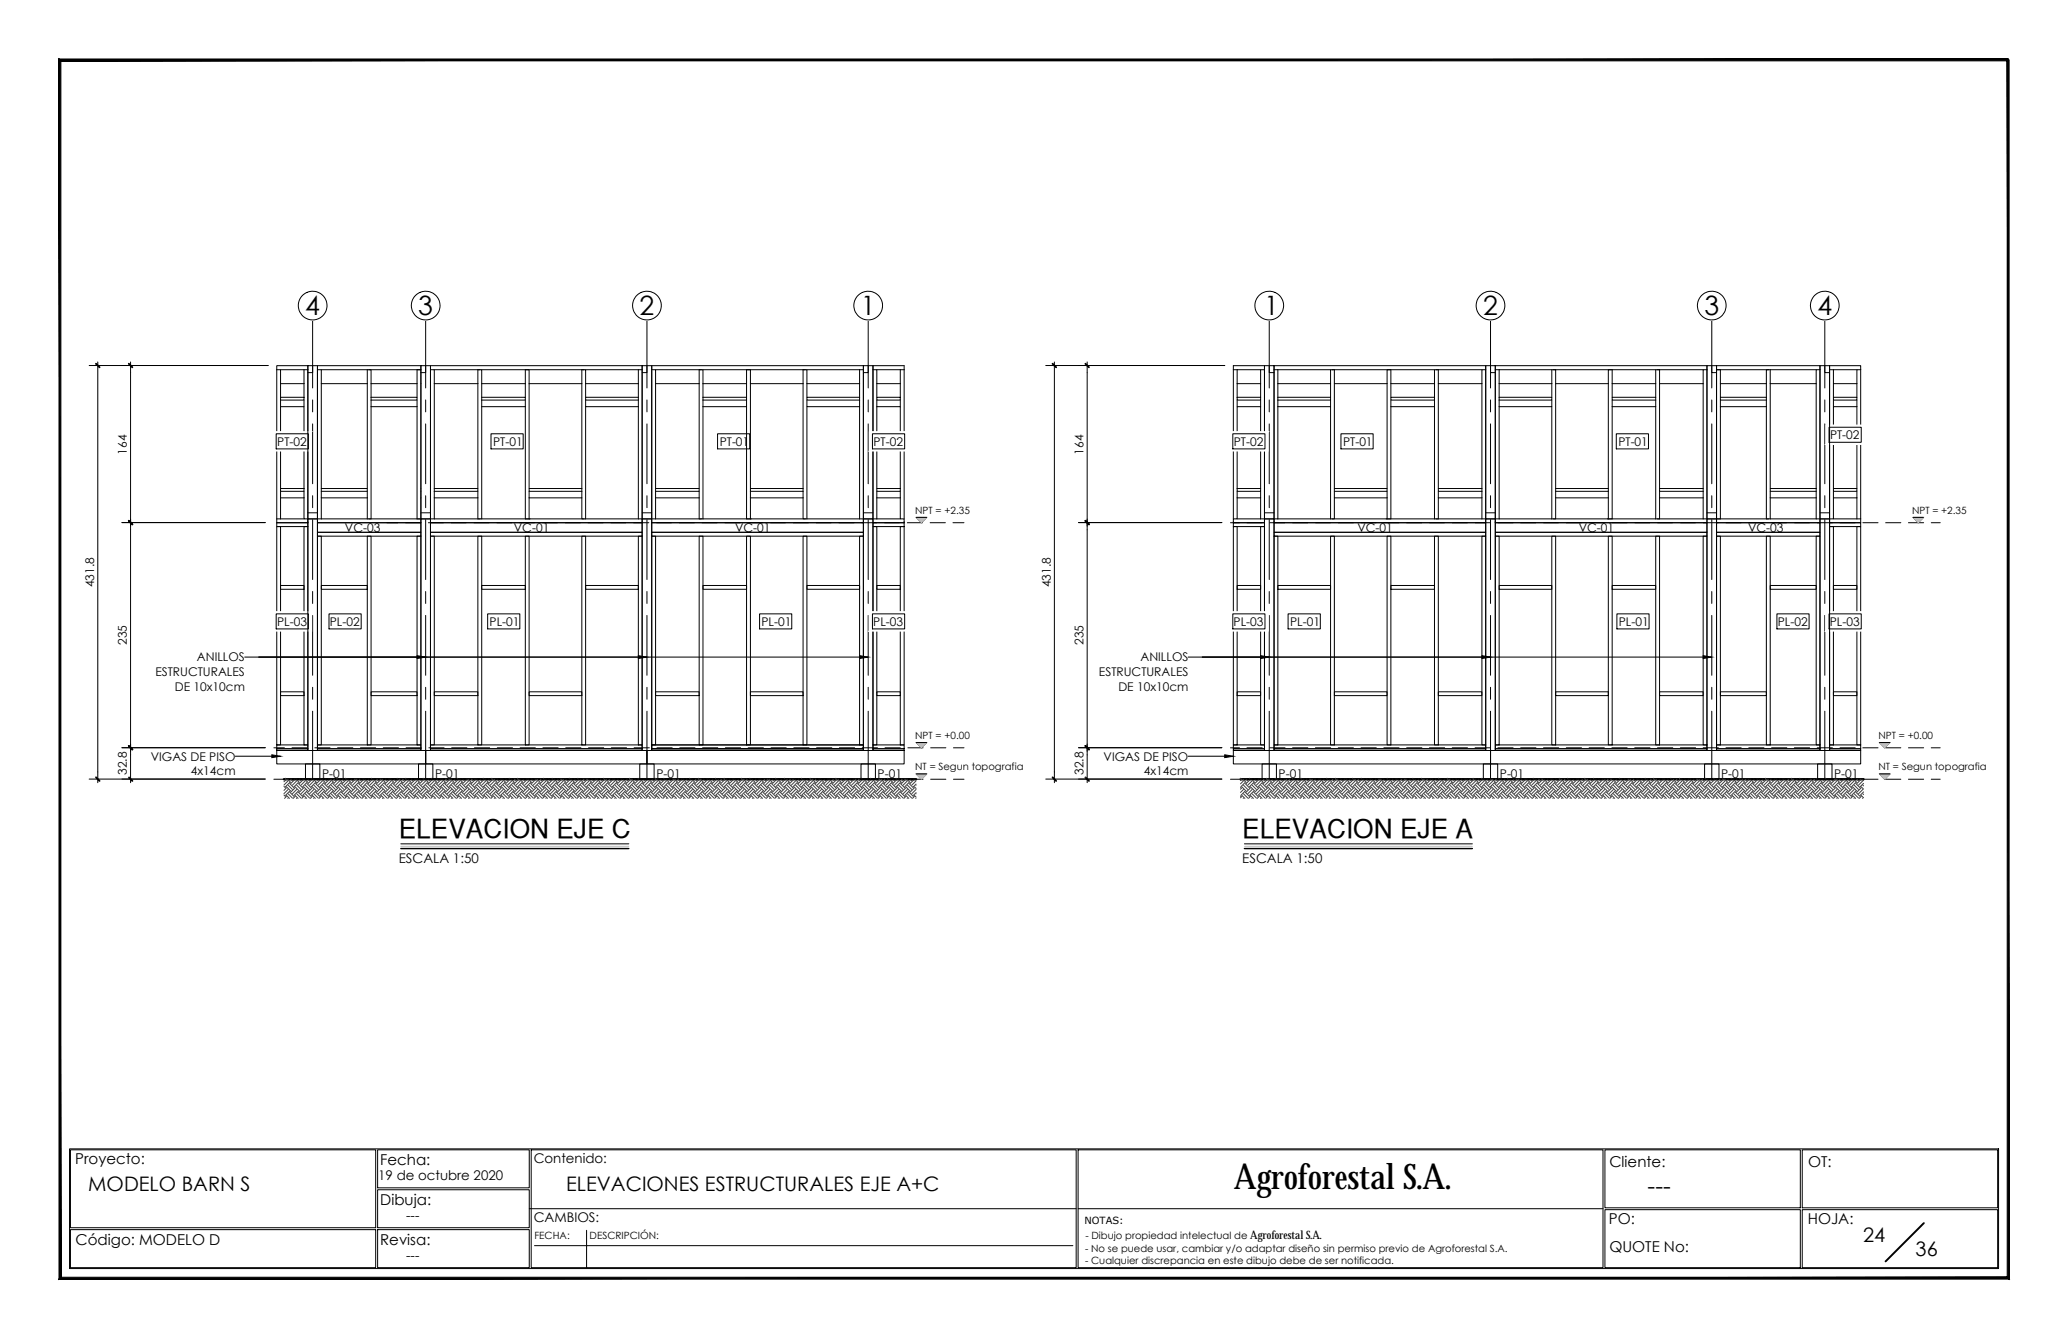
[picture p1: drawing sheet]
<svg xmlns="http://www.w3.org/2000/svg" width="432mm" height="279mm" viewBox="0 0 432 279" stroke-linecap="round" stroke-linejoin="round" font-family="sans-serif">
<defs><g id="words">
<text font-size="7.4" x="257.6" y="248.3">Agroforestal S.A.</text>
<g font-size="5.6">
<text x="63.7" y="65.7">4</text>
<text x="87.3" y="65.7">3</text>
<text x="133.5" y="65.7">2</text>
<text x="179.7" y="65.7">1</text>
<text x="264" y="65.7">1</text>
<text x="309.7" y="65.7">2</text>
<text x="355.9" y="65.7">3</text>
<text x="379.5" y="65.7">4</text>
</g>
<g font-size="5.5">
<text x="83.3" y="174.9">ELEVACION EJE C</text>
<text x="259.4" y="174.9">ELEVACION EJE A</text>
</g>
<text font-size="4.9" x="344" y="249.2">---</text>
<g font-size="4.2">
<text x="18.4" y="248.8">MODELO BARN S</text>
<text x="118.2" y="248.6">ELEVACIONES ESTRUCTURALES EJE A+C</text>
<text x="389" y="259.4">24</text>
<text x="400" y="262.3">36</text>
</g>
<g font-size="3.1">
<text x="15.7" y="243.2">Proyecto:</text>
<text x="79.4" y="243.2">Fecha:</text>
<text x="336.1" y="243.7">Cliente:</text>
<text x="377.6" y="243.6">OT:</text>
<text x="79.4" y="251.6">Dibuja:</text>
<text x="336" y="255.5">PO:</text>
<text x="377.5" y="255.5">HOJA:</text>
<text x="15.8" y="260">Código: MODELO D</text>
<text x="79.4" y="260.1">Revisa:</text>
<text x="336" y="261.5">QUOTE No:</text>
</g>
<g font-size="2.8">
<text x="83.3" y="180.2">ESCALA 1:50</text>
<text x="259.4" y="180.2">ESCALA 1:50</text>
<text x="111.4" y="242.9">Contenido:</text>
<text x="79" y="246.5">19 de octubre 2020</text>
<text x="84.8" y="254.8">---</text>
<text x="111.4" y="255.3">CAMBIOS:</text>
<text x="84.8" y="263.1">---</text>
</g>
<g font-size="2.5">
<text x="26.5" y="95" transform="rotate(-90 26.5 95)">164</text>
<text x="57.9" y="93.1">PT-02</text>
<text x="103" y="93.1">PT-01</text>
<text x="150.3" y="93.1">PT-01</text>
<text x="182.4" y="93.1">PT-02</text>
<text x="226.2" y="95" transform="rotate(-90 226.2 95)">164</text>
<text x="257.6" y="93.1">PT-02</text>
<text x="280.4" y="93.1">PT-01</text>
<text x="337.9" y="93.1">PT-01</text>
<text x="382.1" y="91.7">PT-02</text>
<text x="72" y="111">VC-03</text>
<text x="107.3" y="111">VC-01</text>
<text x="153.5" y="111">VC-01</text>
<text x="283.4" y="111">VC-01</text>
<text x="329.6" y="111">VC-01</text>
<text x="365" y="111">VC-03</text>
<text x="19.6" y="122.6" transform="rotate(-90 19.6 122.6)">431.8</text>
<text x="219.4" y="122.6" transform="rotate(-90 219.4 122.6)">431.8</text>
<text x="57.8" y="130.7">PL-03</text>
<text x="68.9" y="130.7">PL-02</text>
<text x="102.2" y="130.7">PL-01</text>
<text x="159" y="130.7">PL-01</text>
<text x="182.4" y="130.7">PL-03</text>
<text x="257.6" y="130.7">PL-03</text>
<text x="269.4" y="130.7">PL-01</text>
<text x="338" y="130.7">PL-01</text>
<text x="371.2" y="130.7">PL-02</text>
<text x="382.1" y="130.7">PL-03</text>
<text x="26.5" y="134.7" transform="rotate(-90 26.5 134.7)">235</text>
<text x="226.2" y="134.7" transform="rotate(-90 226.2 134.7)">235</text>
<text x="32.4" y="141.2">ESTRUCTURALES</text>
<text x="41.1" y="138.1">ANILLOS</text>
<text x="229.5" y="141.2">ESTRUCTURALES</text>
<text x="238.1" y="138.1">ANILLOS</text>
<text x="36.5" y="144.2">DE 10x10cm</text>
<text x="233.5" y="144.2">DE 10x10cm</text>
<text x="26.5" y="161.8" transform="rotate(-90 26.5 161.8)">32.8</text>
<text x="31.5" y="158.8">VIGAS DE PISO</text>
<text x="39.9" y="161.9">4x14cm</text>
<text x="226.2" y="161.8" transform="rotate(-90 226.2 161.8)">32.8</text>
<text x="230.4" y="158.8">VIGAS DE PISO</text>
<text x="238.8" y="161.9">4x14cm</text>
<text x="67.2" y="162.4">P-01</text>
<text x="90.8" y="162.4">P-01</text>
<text x="137" y="162.4">P-01</text>
<text x="183.3" y="162.4">P-01</text>
<text x="267" y="162.4">P-01</text>
<text x="313.2" y="162.4">P-01</text>
<text x="359.4" y="162.4">P-01</text>
<text x="383" y="162.4">P-01</text>
</g>
<text font-size="2.4" x="261.1" y="258.8">Agroforestal S.A.</text>
<g font-size="2.1">
<text x="191.1" y="107.3">NPT = +2.35</text>
<text x="399.2" y="107.3">NPT = +2.35</text>
<text x="191.1" y="154.3">NPT = +0.00</text>
<text x="392.2" y="154.3">NPT = +0.00</text>
<text x="191.1" y="160.9">NT = Segun topografia</text>
<text x="392.2" y="160.9">NT = Segun topografia</text>
<text x="226.4" y="255.5">NOTAS:</text>
<text x="111.6" y="258.8">FECHA:</text>
<text x="123.1" y="258.8">DESCRIPCIÓN:</text>
<text x="226.6" y="261.4">- No se puede usar, cambiar y/o adaptar diseño sin permiso previo de Agroforestal S.A.</text>
<text x="226.6" y="263.9">- Cualquier discrepancia en este dibujo debe de ser notificada.</text>
<text x="226.6" y="258.8">- Dibujo propiedad intelectual de</text>
</g>
</g></defs>
<!-- layer: TEXTOS TITULOS -->
<path d="M83.7 176.2h47.6M259.8 176.2h47.6" fill="none" stroke="#000" stroke-width=".21"/>
<path d="M83.7 177.2h47.6M259.8 177.2h47.6" fill="none" stroke="#000" stroke-width=".3"/>
<path d="M83.7 176.7h47.6M259.8 176.7h47.6" fill="none" stroke="#c0c0c0" stroke-width=".21"/>
<!-- layer: 0 -->
<path d="M59.3 162.7h132M259 162.7h130.1" fill="none" stroke="#000" stroke-width=".5"/>
<g fill="none" stroke="#404040" stroke-width=".21">
<path d="M59.3 166l.3 .3M59.3 164.2l.3 .3M59.6 162.7h.1M59.8 162.7l-.5 .6M59.8 164.5l-.5 .6M59.8 166.3l-.4 .4M59.8 166.1l.7 .6M59.8 164.3l.9 .9M60 162.7l.7 .7M60.2 163.1l-.9 .8M60.2 164.9l-.9 .8M60.2 166.7h-.1"/>
<path d="M60.2 165.8l.9 .9M60.2 164l.9 .9M60.5 163.4l-.9 .9M60.5 165.2l-.9 .9M60.5 165.4l.9 .9M60.5 163.6l.9 .9M60.7 162.7l.4 .4M61.4 162.7h.1M61.6 162.7l-.9 .9M61.6 164.5l-.9 .9M61.6 166.3l-.4 .4M61.6 166.1l.6 .6"/>
<path d="M61.6 164.3l.9 .9M61.8 162.7l.7 .7M62 163.1l-.9 .9M62 164.9l-.9 .9M62 166.7h-.1M62 165.8l.9 .9M62 164l.9 .9M62.3 163.4l-.9 .9M62.3 165.2l-.9 .9M62.3 165.4l.9 .9M62.3 163.6l.9 .9M62.5 162.7l.4 .4"/>
<path d="M63.2 162.7h.1M63.4 162.7l-.9 .9M63.4 164.5l-.9 .9M63.4 166.3l-.4 .4M63.4 166.1l.6 .6M63.4 164.3l.9 .9M63.6 162.7l.7 .7M63.8 163.1l-.9 .9M63.8 164.9l-.9 .9M63.8 166.7h-.1M63.8 165.8l.8 .9M63.8 164l.8 .9"/>
<path d="M64.1 163.4l-.9 .9M64.1 165.2l-.9 .9M64.1 165.4l.9 .9M64.1 163.6l.9 .9M64.3 162.7l.3 .4M65 162.7h.1M65.2 162.7l-.9 .9M65.2 164.5l-.9 .9M65.2 166.3l-.4 .4M65.2 166.1l.6 .6M65.2 164.3l.9 .9M65.4 162.7l.7 .7"/>
<path d="M65.5 163.1l-.9 .9M65.5 164.9l-.9 .9M65.5 166.7h.1M65.5 165.8l.9 .9M65.5 164l.9 .9M65.9 163.4l-.9 .9M65.9 165.2l-.9 .9M65.9 165.4l.9 .9M65.9 163.6l.9 .9M66.1 162.7l.3 .4M66.8 162.7h.1M67 162.7l-.9 .9"/>
<path d="M67 164.5l-.9 .9M67 166.3l-.4 .4M67 166.1l.6 .6M67 164.3l.9 .9M67.2 162.7l.7 .7M67.3 163.1l-.9 .9M67.3 164.9l-.9 .9M67.3 166.7h.1M67.3 165.8l.9 .9M67.3 164l.9 .9M67.7 163.4l-.9 .9M67.7 165.2l-.9 .9"/>
<path d="M67.7 165.4l.9 .9M67.7 163.6l.9 .9M67.9 162.7l.3 .4M68.6 162.7h.1M68.8 162.7l-.9 .9M68.8 164.5l-.9 .9M68.8 166.3l-.4 .4M68.8 166.1l.6 .6M68.8 164.3l.9 .9M69 162.7l.7 .7M69.1 163.1l-.9 .9M69.1 164.9l-.9 .9"/>
<path d="M69.1 166.7h.1M69.1 165.8l.9 .9M69.1 164l.9 .9M69.5 163.4l-.9 .9M69.5 165.2l-.9 .9M69.5 165.4l.9 .9M69.5 163.6l.9 .9M69.7 162.7l.3 .4M70.4 162.7h.1M70.6 162.7l-.9 .9M70.6 164.5l-.9 .9M70.6 166.3l-.4 .4"/>
<path d="M70.6 166.1l.6 .6M70.6 164.3l.9 .9M70.8 162.7l.7 .7M70.9 163.1l-.9 .9M70.9 164.9l-.9 .9M70.9 166.7h.1M70.9 165.8l.9 .9M70.9 164l.9 .9M71.3 163.4l-.9 .9M71.3 165.2l-.9 .9M71.3 165.4l.9 .9M71.3 163.6l.9 .9"/>
<path d="M71.5 162.7l.3 .4M72.2 162.7h.1M72.4 162.7l-.9 .9M72.4 164.5l-.9 .9M72.4 166.3l-.4 .4M72.4 166.1l.6 .6M72.4 164.3l.9 .9M72.6 162.7l.7 .7M72.7 163.1l-.9 .9M72.7 164.9l-.9 .9M72.7 166.7h.1M72.7 165.8l.9 .9"/>
<path d="M72.7 164l.9 .9M73.1 163.4l-.9 .9M73.1 165.2l-.9 .9M73.1 165.4l.9 .9M73.1 163.6l.9 .9M73.3 162.7l.3 .4M74 162.7h.1M74.2 162.7l-.9 .9M74.2 164.5l-.9 .9M74.2 166.3l-.4 .4M74.2 166.1l.6 .6M74.2 164.3l.9 .9"/>
<path d="M74.4 162.7l.7 .7M74.5 163.1l-.9 .9M74.5 164.9l-.9 .9M74.5 166.7h.1M74.5 165.8l.9 .9M74.5 164l.9 .9M74.9 163.4l-.9 .9M74.9 165.2l-.9 .9M74.9 165.4l.9 .9M74.9 163.6l.9 .9M75.1 162.7l.3 .4M75.8 162.7h.1"/>
<path d="M76 162.7l-.9 .9M76 164.5l-.9 .9M76 166.3l-.4 .4M76 166.1l.6 .6M76 164.3l.9 .9M76.2 162.7l.7 .7M76.3 163.1l-.9 .9M76.3 164.9l-.9 .9M76.3 166.7h.1M76.3 165.8l.9 .9M76.3 164l.9 .9M76.7 163.4l-.9 .9"/>
<path d="M76.7 165.2l-.9 .9M76.7 165.4l.9 .9M76.7 163.6l.9 .9M76.9 162.7l.3 .4M77.6 162.7h.1M77.8 162.7l-.9 .9M77.8 164.5l-.9 .9M77.8 166.3l-.4 .4M77.8 166.1l.6 .6M77.8 164.3l.9 .9M78 162.7l.7 .7M78.1 163.1l-.9 .9"/>
<path d="M78.1 164.9l-.9 .9M78.1 166.7h.1M78.1 165.8l.9 .9M78.1 164l.9 .9M78.5 163.4l-.9 .9M78.5 165.2l-.9 .9M78.5 165.4l.9 .9M78.5 163.6l.9 .9M78.7 162.7l.3 .4M79.3 162.7h.1M79.6 162.7l-.9 .9M79.6 164.5l-.9 .9"/>
<path d="M79.6 166.3l-.4 .4M79.6 166.1l.6 .6M79.6 164.3l.9 .9M79.8 162.7l.7 .7M79.9 163.1l-.9 .9M79.9 164.9l-.9 .9M79.9 166.7h.1M79.9 165.8l.9 .9M79.9 164l.9 .9M80.3 163.4l-.9 .9M80.3 165.2l-.9 .9M80.3 165.4l.9 .9"/>
<path d="M80.3 163.6l.9 .9M80.5 162.7l.3 .4M81.1 162.7h.1M81.4 162.7l-.9 .9M81.4 164.5l-.9 .9M81.4 166.3l-.4 .4M81.4 166.1l.6 .6M81.4 164.3l.9 .9M81.6 162.7l.7 .7M81.7 163.1l-.9 .9M81.7 164.9l-.9 .9M81.7 166.7h-.1"/>
<path d="M81.7 165.8l.9 .9M81.7 164l.9 .9M82 163.4l-.8 .9M82 165.2l-.8 .9M82 165.4l.9 .9M82 163.6l.9 .9M82.3 162.7l.3 .4M82.9 162.7h.1M83.2 162.7l-.9 .9M83.2 164.5l-.9 .9M83.2 166.3l-.4 .4M83.2 166.1l.6 .6"/>
<path d="M83.2 164.3l.9 .9M83.4 162.7l.7 .7M83.5 163.1l-.9 .9M83.5 164.9l-.9 .9M83.5 166.7h-.1M83.5 165.8l.9 .9M83.5 164l.9 .9M83.8 163.4l-.9 .9M83.8 165.2l-.9 .9M83.8 165.4l.9 .9M83.8 163.6l.9 .9M84.1 162.7l.3 .4"/>
<path d="M84.7 162.7h.1M85 162.7l-.9 .9M85 164.5l-.9 .9M85 166.3l-.4 .4M85 166.1l.6 .6M85 164.3l.9 .9M85.2 162.7l.7 .7M85.3 163.1l-.9 .9M85.3 164.9l-.9 .9M85.3 166.7h-.1M85.3 165.8l.9 .9M85.3 164l.9 .9"/>
<path d="M85.6 163.4l-.9 .9M85.6 165.2l-.9 .9M85.6 165.4l.9 .9M85.6 163.6l.9 .9M85.9 162.7l.3 .4M86.5 162.7h.1M86.8 162.7l-.9 .9M86.8 164.5l-.9 .9M86.8 166.3l-.4 .4M86.8 166.1l.6 .6M86.8 164.3l.9 .9M87 162.7l.7 .7"/>
<path d="M87.1 163.1l-.9 .9M87.1 164.9l-.9 .9M87.1 166.7h-.1M87.1 165.8l.9 .9M87.1 164l.9 .9M87.4 163.4l-.9 .9M87.4 165.2l-.9 .9M87.4 165.4l.9 .9M87.4 163.6l.9 .9M87.7 162.7l.3 .4M88.3 162.7h.1M88.6 162.7l-.9 .9"/>
<path d="M88.6 164.5l-.9 .9M88.6 166.3l-.4 .4M88.6 166.1l.6 .6M88.6 164.3l.9 .9M88.8 162.7l.7 .7M88.9 163.1l-.9 .9M88.9 164.9l-.9 .9M88.9 166.7h-.1M88.9 165.8l.9 .9M88.9 164l.9 .9M89.2 163.4l-.9 .9M89.2 165.2l-.9 .9"/>
<path d="M89.2 165.4l.9 .9M89.2 163.6l.9 .9M89.5 162.7l.3 .4M90.1 162.7h.1M90.3 162.7l-.8 .9M90.3 164.5l-.8 .9M90.3 166.3l-.4 .4M90.3 166.1l.7 .6M90.3 164.3l.9 .9M90.6 162.7l.6 .7M90.7 163.1l-.9 .9M90.7 164.9l-.9 .9"/>
<path d="M90.7 166.7h-.1M90.7 165.8l.9 .9M90.7 164l.9 .9M91 163.4l-.9 .9M91 165.2l-.9 .9M91 165.4l.9 .9M91 163.6l.9 .9M91.2 162.7l.4 .4M91.9 162.7h.1M92.1 162.7l-.9 .9M92.1 164.5l-.9 .9M92.1 166.3l-.4 .4"/>
<path d="M92.1 166.1l.7 .6M92.1 164.3l.9 .9M92.4 162.7l.6 .7M92.5 163.1l-.9 .9M92.5 164.9l-.9 .9M92.5 166.7h-.1M92.5 165.8l.9 .9M92.5 164l.9 .9M92.8 163.4l-.9 .9M92.8 165.2l-.9 .9M92.8 165.4l.9 .9M92.8 163.6l.9 .9"/>
<path d="M93 162.7l.4 .4M93.7 162.7h.1M93.9 162.7l-.9 .9M93.9 164.5l-.9 .9M93.9 166.3l-.4 .4M93.9 166.1l.7 .6M93.9 164.3l.9 .9M94.2 162.7l.6 .7M94.3 163.1l-.9 .9M94.3 164.9l-.9 .9M94.3 166.7h-.1M94.3 165.8l.9 .9"/>
<path d="M94.3 164l.9 .9M94.6 163.4l-.9 .9M94.6 165.2l-.9 .9M94.6 165.4l.9 .9M94.6 163.6l.9 .9M94.8 162.7l.4 .4M95.5 162.7h.1M95.7 162.7l-.9 .9M95.7 164.5l-.9 .9M95.7 166.3l-.4 .4M95.7 166.1l.7 .6M95.7 164.3l.9 .9"/>
<path d="M96 162.7l.6 .7M96.1 163.1l-.9 .9M96.1 164.9l-.9 .9M96.1 166.7h-.1M96.1 165.8l.9 .9M96.1 164l.9 .9M96.4 163.4l-.9 .9M96.4 165.2l-.9 .9M96.4 165.4l.9 .9M96.4 163.6l.9 .9M96.6 162.7l.4 .4M97.3 162.7h.1"/>
<path d="M97.5 162.7l-.9 .9M97.5 164.5l-.9 .9M97.5 166.3l-.4 .4M97.5 166.1l.7 .6M97.5 164.3l.9 .9M97.8 162.7l.6 .7M97.9 163.1l-.9 .9M97.9 164.9l-.9 .9M97.9 166.7h-.1M97.9 165.8l.9 .9M97.9 164l.9 .9M98.2 163.4l-.9 .9"/>
<path d="M98.2 165.2l-.9 .9M98.2 165.4l.9 .9M98.2 163.6l.9 .9M98.4 162.7l.4 .4M99.1 162.7h.1M99.3 162.7l-.9 .9M99.3 164.5l-.9 .9M99.3 166.3l-.4 .4M99.3 166.1l.7 .6M99.3 164.3l.9 .9M99.6 162.7l.6 .7M99.7 163.1l-.9 .9"/>
<path d="M99.7 164.9l-.9 .9M99.7 166.7h-.1M99.7 165.8l.9 .9M99.7 164l.9 .9M100 163.4l-.9 .9M100 165.2l-.9 .9M100 165.4l.9 .9M100 163.6l.9 .9M100.2 162.7l.4 .4M100.9 162.7h.1M101.1 162.7l-.9 .9M101.1 164.5l-.9 .9"/>
<path d="M101.1 166.3l-.4 .4M101.1 166.1l.7 .6M101.1 164.3l.9 .9M101.3 162.7l.7 .7M101.5 163.1l-.9 .9M101.5 164.9l-.9 .9M101.5 166.7h-.1M101.5 165.8l.9 .9M101.5 164l.9 .9M101.8 163.4l-.9 .9M101.8 165.2l-.9 .9M101.8 165.4l.9 .9"/>
<path d="M101.8 163.6l.9 .9M102 162.7l.4 .4M102.7 162.7h.1M102.9 162.7l-.9 .9M102.9 164.5l-.9 .9M102.9 166.3l-.4 .4M102.9 166.1l.7 .6M102.9 164.3l.9 .9M103.1 162.7l.7 .7M103.3 163.1l-.9 .9M103.3 164.9l-.9 .9M103.3 166.7h-.1"/>
<path d="M103.3 165.8l.9 .9M103.3 164l.9 .9M103.6 163.4l-.9 .9M103.6 165.2l-.9 .9M103.6 165.4l.9 .9M103.6 163.6l.9 .9M103.8 162.7l.4 .4M104.5 162.7h.1M104.7 162.7l-.9 .9M104.7 164.5l-.9 .9M104.7 166.3l-.4 .4M104.7 166.1l.6 .6"/>
<path d="M104.7 164.3l.9 .9M104.9 162.7l.7 .7M105.1 163.1l-.9 .9M105.1 164.9l-.9 .9M105.1 166.7h-.1M105.1 165.8l.9 .9M105.1 164l.9 .9M105.4 163.4l-.9 .9M105.4 165.2l-.9 .9M105.4 165.4l.9 .9M105.4 163.6l.9 .9M105.6 162.7l.4 .4"/>
<path d="M106.3 162.7h.1M106.5 162.7l-.9 .9M106.5 164.5l-.9 .9M106.5 166.3l-.4 .4M106.5 166.1l.6 .6M106.5 164.3l.9 .9M106.7 162.7l.7 .7M106.9 163.1l-.9 .9M106.9 164.9l-.9 .9M106.9 166.7h-.1M106.9 165.8l.8 .9M106.9 164l.8 .9"/>
<path d="M107.2 163.4l-.9 .9M107.2 165.2l-.9 .9M107.2 165.4l.9 .9M107.2 163.6l.9 .9M107.4 162.7l.3 .4M108.1 162.7h.1M108.3 162.7l-.9 .9M108.3 164.5l-.9 .9M108.3 166.3l-.4 .4M108.3 166.1l.6 .6M108.3 164.3l.9 .9M108.5 162.7l.7 .7"/>
<path d="M108.6 163.1l-.9 .9M108.6 164.9l-.9 .9M108.6 166.7h.1M108.6 165.8l.9 .9M108.6 164l.9 .9M109 163.4l-.9 .9M109 165.2l-.9 .9M109 165.4l.9 .9M109 163.6l.9 .9M109.2 162.7l.3 .4M109.9 162.7h.1M110.1 162.7l-.9 .9"/>
<path d="M110.1 164.5l-.9 .9M110.1 166.3l-.4 .4M110.1 166.1l.6 .6M110.1 164.3l.9 .9M110.3 162.7l.7 .7M110.4 163.1l-.9 .9M110.4 164.9l-.9 .9M110.4 166.7h.1M110.4 165.8l.9 .9M110.4 164l.9 .9M110.8 163.4l-.9 .9M110.8 165.2l-.9 .9"/>
<path d="M110.8 165.4l.9 .9M110.8 163.6l.9 .9M111 162.7l.3 .4M111.7 162.7h.1M111.9 162.7l-.9 .9M111.9 164.5l-.9 .9M111.9 166.3l-.4 .4M111.9 166.1l.6 .6M111.9 164.3l.9 .9M112.1 162.7l.7 .7M112.2 163.1l-.9 .9M112.2 164.9l-.9 .9"/>
<path d="M112.2 166.7h.1M112.2 165.8l.9 .9M112.2 164l.9 .9M112.6 163.4l-.9 .9M112.6 165.2l-.9 .9M112.6 165.4l.9 .9M112.6 163.6l.9 .9M112.8 162.7l.3 .4M113.5 162.7h.1M113.7 162.7l-.9 .9M113.7 164.5l-.9 .9M113.7 166.3l-.4 .4"/>
<path d="M113.7 166.1l.6 .6M113.7 164.3l.9 .9M113.9 162.7l.7 .7M114 163.1l-.9 .9M114 164.9l-.9 .9M114 166.7h.1M114 165.8l.9 .9M114 164l.9 .9M114.4 163.4l-.9 .9M114.4 165.2l-.9 .9M114.4 165.4l.9 .9M114.4 163.6l.9 .9"/>
<path d="M114.6 162.7l.3 .4M115.3 162.7h.1M115.5 162.7l-.9 .9M115.5 164.5l-.9 .9M115.5 166.3l-.4 .4M115.5 166.1l.6 .6M115.5 164.3l.9 .9M115.7 162.7l.7 .7M115.8 163.1l-.9 .9M115.8 164.9l-.9 .9M115.8 166.7h.1M115.8 165.8l.9 .9"/>
<path d="M115.8 164l.9 .9M116.2 163.4l-.9 .9M116.2 165.2l-.9 .9M116.2 165.4l.9 .9M116.2 163.6l.9 .9M116.4 162.7l.3 .4M117.1 162.7h.1M117.3 162.7l-.9 .9M117.3 164.5l-.9 .9M117.3 166.3l-.4 .4M117.3 166.1l.6 .6M117.3 164.3l.9 .9"/>
<path d="M117.5 162.7l.7 .7M117.6 163.1l-.9 .9M117.6 164.9l-.9 .9M117.6 166.7h.1M117.6 165.8l.9 .9M117.6 164l.9 .9M118 163.4l-.9 .9M118 165.2l-.9 .9M118 165.4l.9 .9M118 163.6l.9 .9M118.2 162.7l.3 .4M118.9 162.7h.1"/>
<path d="M119.1 162.7l-.9 .9M119.1 164.5l-.9 .9M119.1 166.3l-.4 .4M119.1 166.1l.6 .6M119.1 164.3l.9 .9M119.3 162.7l.7 .7M119.4 163.1l-.9 .9M119.4 164.9l-.9 .9M119.4 166.7h.1M119.4 165.8l.9 .9M119.4 164l.9 .9M119.8 163.4l-.9 .9"/>
<path d="M119.8 165.2l-.9 .9M119.8 165.4l.9 .9M119.8 163.6l.9 .9M120 162.7l.3 .4M120.7 162.7h.1M120.9 162.7l-.9 .9M120.9 164.5l-.9 .9M120.9 166.3l-.4 .4M120.9 166.1l.6 .6M120.9 164.3l.9 .9M121.1 162.7l.7 .7M121.2 163.1l-.9 .9"/>
<path d="M121.2 164.9l-.9 .9M121.2 166.7h.1M121.2 165.8l.9 .9M121.2 164l.9 .9M121.6 163.4l-.9 .9M121.6 165.2l-.9 .9M121.6 165.4l.9 .9M121.6 163.6l.9 .9M121.8 162.7l.3 .4M122.4 162.7h.1M122.7 162.7l-.9 .9M122.7 164.5l-.9 .9"/>
<path d="M122.7 166.3l-.4 .4M122.7 166.1l.6 .6M122.7 164.3l.9 .9M122.9 162.7l.7 .7M123 163.1l-.9 .9M123 164.9l-.9 .9M123 166.7h.1M123 165.8l.9 .9M123 164l.9 .9M123.4 163.4l-.9 .9M123.4 165.2l-.9 .9M123.4 165.4l.9 .9"/>
<path d="M123.4 163.6l.9 .9M123.6 162.7l.3 .4M124.2 162.7h.1M124.5 162.7l-.9 .9M124.5 164.5l-.9 .9M124.5 166.3l-.4 .4M124.5 166.1l.6 .6M124.5 164.3l.9 .9M124.7 162.7l.7 .7M124.8 163.1l-.9 .9M124.8 164.9l-.9 .9M124.8 166.7h-.1"/>
<path d="M124.8 165.8l.9 .9M124.8 164l.9 .9M125.1 163.4l-.8 .9M125.1 165.2l-.8 .9M125.1 165.4l.9 .9M125.1 163.6l.9 .9M125.4 162.7l.3 .4M126 162.7h.1M126.3 162.7l-.9 .9M126.3 164.5l-.9 .9M126.3 166.3l-.4 .4M126.3 166.1l.6 .6"/>
<path d="M126.3 164.3l.9 .9M126.5 162.7l.7 .7M126.6 163.1l-.9 .9M126.6 164.9l-.9 .9M126.6 166.7h-.1M126.6 165.8l.9 .9M126.6 164l.9 .9M126.9 163.4l-.9 .9M126.9 165.2l-.9 .9M126.9 165.4l.9 .9M126.9 163.6l.9 .9M127.2 162.7l.3 .4"/>
<path d="M127.8 162.7h.1M128.1 162.7l-.9 .9M128.1 164.5l-.9 .9M128.1 166.3l-.4 .4M128.1 166.1l.6 .6M128.1 164.3l.9 .9M128.3 162.7l.7 .7M128.4 163.1l-.9 .9M128.4 164.9l-.9 .9M128.4 166.7h-.1M128.4 165.8l.9 .9M128.4 164l.9 .9"/>
<path d="M128.7 163.4l-.9 .9M128.7 165.2l-.9 .9M128.7 165.4l.9 .9M128.7 163.6l.9 .9M129 162.7l.3 .4M129.6 162.7h.1M129.9 162.7l-.9 .9M129.9 164.5l-.9 .9M129.9 166.3l-.4 .4M129.9 166.1l.6 .6M129.9 164.3l.9 .9M130.1 162.7l.7 .7"/>
<path d="M130.2 163.1l-.9 .9M130.2 164.9l-.9 .9M130.2 166.7h-.1M130.2 165.8l.9 .9M130.2 164l.9 .9M130.5 163.4l-.9 .9M130.5 165.2l-.9 .9M130.5 165.4l.9 .9M130.5 163.6l.9 .9M130.8 162.7l.3 .4M131.4 162.7h.1M131.7 162.7l-.9 .9"/>
<path d="M131.7 164.5l-.9 .9M131.7 166.3l-.4 .4M131.7 166.1l.6 .6M131.7 164.3l.9 .9M131.9 162.7l.7 .7M132 163.1l-.9 .9M132 164.9l-.9 .9M132 166.7h-.1M132 165.8l.9 .9M132 164l.9 .9M132.3 163.4l-.9 .9M132.3 165.2l-.9 .9"/>
<path d="M132.3 165.4l.9 .9M132.3 163.6l.9 .9M132.6 162.7l.3 .4M133.2 162.7h.1M133.5 162.7l-.9 .9M133.5 164.5l-.9 .9M133.5 166.3l-.4 .4M133.5 166.1l.6 .6M133.5 164.3l.9 .9M133.7 162.7l.7 .7M133.8 163.1l-.9 .9M133.8 164.9l-.9 .9"/>
<path d="M133.8 166.7h-.1M133.8 165.8l.9 .9M133.8 164l.9 .9M134.1 163.4l-.9 .9M134.1 165.2l-.9 .9M134.1 165.4l.9 .9M134.1 163.6l.9 .9M134.4 162.7l.3 .4M135 162.7h.1M135.3 162.7l-.9 .9M135.3 164.5l-.9 .9M135.3 166.3l-.4 .4"/>
<path d="M135.3 166.1l.6 .6M135.3 164.3l.9 .9M135.5 162.7l.7 .7M135.6 163.1l-.9 .9M135.6 164.9l-.9 .9M135.6 166.7h-.1M135.6 165.8l.9 .9M135.6 164l.9 .9M135.9 163.4l-.9 .9M135.9 165.2l-.9 .9M135.9 165.4l.9 .9M135.9 163.6l.9 .9"/>
<path d="M136.1 162.7l.4 .4M136.8 162.7h.1M137.1 162.7l-.9 .9M137.1 164.5l-.9 .9M137.1 166.3l-.4 .4M137.1 166.1l.6 .6M137.1 164.3l.9 .9M137.3 162.7l.7 .7M137.4 163.1l-.9 .9M137.4 164.9l-.9 .9M137.4 166.7h-.1M137.4 165.8l.9 .9"/>
<path d="M137.4 164l.9 .9M137.7 163.4l-.9 .9M137.7 165.2l-.9 .9M137.7 165.4l.9 .9M137.7 163.6l.9 .9M137.9 162.7l.4 .4M138.6 162.7h.1M138.8 162.7l-.8 .9M138.8 164.5l-.8 .9M138.8 166.3l-.4 .4M138.8 166.1l.7 .6M138.8 164.3l.9 .9"/>
<path d="M139.1 162.7l.6 .7M139.2 163.1l-.9 .9M139.2 164.9l-.9 .9M139.2 166.7h-.1M139.2 165.8l.9 .9M139.2 164l.9 .9M139.5 163.4l-.9 .9M139.5 165.2l-.9 .9M139.5 165.4l.9 .9M139.5 163.6l.9 .9M139.7 162.7l.4 .4M140.4 162.7h.1"/>
<path d="M140.6 162.7l-.9 .9M140.6 164.5l-.9 .9M140.6 166.3l-.4 .4M140.6 166.1l.7 .6M140.6 164.3l.9 .9M140.9 162.7l.6 .7M141 163.1l-.9 .9M141 164.9l-.9 .9M141 166.7h-.1M141 165.8l.9 .9M141 164l.9 .9M141.3 163.4l-.9 .9"/>
<path d="M141.3 165.2l-.9 .9M141.3 165.4l.9 .9M141.3 163.6l.9 .9M141.5 162.7l.4 .4M142.2 162.7h.1M142.4 162.7l-.9 .9M142.4 164.5l-.9 .9M142.4 166.3l-.4 .4M142.4 166.1l.7 .6M142.4 164.3l.9 .9M142.7 162.7l.6 .7M142.8 163.1l-.9 .9"/>
<path d="M142.8 164.9l-.9 .9M142.8 166.7h-.1M142.8 165.8l.9 .9M142.8 164l.9 .9M143.1 163.4l-.9 .9M143.1 165.2l-.9 .9M143.1 165.4l.9 .9M143.1 163.6l.9 .9M143.3 162.7l.4 .4M144 162.7h.1M144.2 162.7l-.9 .9M144.2 164.5l-.9 .9"/>
<path d="M144.2 166.3l-.4 .4M144.2 166.1l.7 .6M144.2 164.3l.9 .9M144.5 162.7l.6 .7M144.6 163.1l-.9 .9M144.6 164.9l-.9 .9M144.6 166.7h-.1M144.6 165.8l.9 .9M144.6 164l.9 .9M144.9 163.4l-.9 .9M144.9 165.2l-.9 .9M144.9 165.4l.9 .9"/>
<path d="M144.9 163.6l.9 .9M145.1 162.7l.4 .4M145.8 162.7h.1M146 162.7l-.9 .9M146 164.5l-.9 .9M146 166.3l-.4 .4M146 166.1l.7 .6M146 164.3l.9 .9M146.3 162.7l.6 .7M146.4 163.1l-.9 .9M146.4 164.9l-.9 .9M146.4 166.7h-.1"/>
<path d="M146.4 165.8l.9 .9M146.4 164l.9 .9M146.7 163.4l-.9 .9M146.7 165.2l-.9 .9M146.7 165.4l.9 .9M146.7 163.6l.9 .9M146.9 162.7l.4 .4M147.6 162.7h.1M147.8 162.7l-.9 .9M147.8 164.5l-.9 .9M147.8 166.3l-.4 .4M147.8 166.1l.7 .6"/>
<path d="M147.8 164.3l.9 .9M148.1 162.7l.6 .7M148.2 163.1l-.9 .9M148.2 164.9l-.9 .9M148.2 166.7h-.1M148.2 165.8l.9 .9M148.2 164l.9 .9M148.5 163.4l-.9 .9M148.5 165.2l-.9 .9M148.5 165.4l.9 .9M148.5 163.6l.9 .9M148.7 162.7l.4 .4"/>
<path d="M149.4 162.7h.1M149.6 162.7l-.9 .9M149.6 164.5l-.9 .9M149.6 166.3l-.4 .4M149.6 166.1l.7 .6M149.6 164.3l.9 .9M149.8 162.7l.7 .7M150 163.1l-.9 .9M150 164.9l-.9 .9M150 166.7h-.1M150 165.8l.9 .9M150 164l.9 .9"/>
<path d="M150.3 163.4l-.9 .9M150.3 165.2l-.9 .9M150.3 165.4l.9 .9M150.3 163.6l.9 .9M150.5 162.7l.4 .4M151.2 162.7h.1M151.4 162.7l-.9 .9M151.4 164.5l-.9 .9M151.4 166.3l-.4 .4M151.4 166.1l.7 .6M151.4 164.3l.9 .9M151.6 162.7l.7 .7"/>
<path d="M151.8 163.1l-.9 .9M151.8 164.9l-.9 .9M151.8 166.7h-.1M151.8 165.8l.9 .9M151.8 164l.9 .9M152.1 163.4l-.9 .9M152.1 165.2l-.9 .9M152.1 165.4l.9 .9M152.1 163.6l.9 .9M152.3 162.7l.4 .4M153 162.7h.1M153.2 162.7l-.9 .9"/>
<path d="M153.2 164.5l-.9 .9M153.2 166.3l-.4 .4M153.2 166.1l.6 .6M153.2 164.3l.9 .9M153.4 162.7l.7 .7M153.6 163.1l-.9 .9M153.6 164.9l-.9 .9M153.6 166.7h-.1M153.6 165.8l.9 .9M153.6 164l.9 .9M153.9 163.4l-.9 .9M153.9 165.2l-.9 .9"/>
<path d="M153.9 165.4l.9 .9M153.9 163.6l.9 .9M154.1 162.7l.4 .4M154.8 162.7h.1M155 162.7l-.9 .9M155 164.5l-.9 .9M155 166.3l-.4 .4M155 166.1l.6 .6M155 164.3l.9 .9M155.2 162.7l.7 .7M155.4 163.1l-.9 .9M155.4 164.9l-.9 .9"/>
<path d="M155.4 166.7h-.1M155.4 165.8l.8 .9M155.4 164l.8 .9M155.7 163.4l-.9 .9M155.7 165.2l-.9 .9M155.7 165.4l.9 .9M155.7 163.6l.9 .9M155.9 162.7l.3 .4M156.6 162.7h.1M156.8 162.7l-.9 .9M156.8 164.5l-.9 .9M156.8 166.3l-.4 .4"/>
<path d="M156.8 166.1l.6 .6M156.8 164.3l.9 .9M157 162.7l.7 .7M157.1 163.1l-.9 .9M157.1 164.9l-.9 .9M157.1 166.7h.1M157.1 165.8l.9 .9M157.1 164l.9 .9M157.5 163.4l-.9 .9M157.5 165.2l-.9 .9M157.5 165.4l.9 .9M157.5 163.6l.9 .9"/>
<path d="M157.7 162.7l.3 .4M158.4 162.7h.1M158.6 162.7l-.9 .9M158.6 164.5l-.9 .9M158.6 166.3l-.4 .4M158.6 166.1l.6 .6M158.6 164.3l.9 .9M158.8 162.7l.7 .7M158.9 163.1l-.9 .9M158.9 164.9l-.9 .9M158.9 166.7h.1M158.9 165.8l.9 .9"/>
<path d="M158.9 164l.9 .9M159.3 163.4l-.9 .9M159.3 165.2l-.9 .9M159.3 165.4l.9 .9M159.3 163.6l.9 .9M159.5 162.7l.3 .4M160.2 162.7h.1M160.4 162.7l-.9 .9M160.4 164.5l-.9 .9M160.4 166.3l-.4 .4M160.4 166.1l.6 .6M160.4 164.3l.9 .9"/>
<path d="M160.6 162.7l.7 .7M160.7 163.1l-.9 .9M160.7 164.9l-.9 .9M160.7 166.7h.1M160.7 165.8l.9 .9M160.7 164l.9 .9M161.1 163.4l-.9 .9M161.1 165.2l-.9 .9M161.1 165.4l.9 .9M161.1 163.6l.9 .9M161.3 162.7l.3 .4M162 162.7h.1"/>
<path d="M162.2 162.7l-.9 .9M162.2 164.5l-.9 .9M162.2 166.3l-.4 .4M162.2 166.1l.6 .6M162.2 164.3l.9 .9M162.4 162.7l.7 .7M162.5 163.1l-.9 .9M162.5 164.9l-.9 .9M162.5 166.7h.1M162.5 165.8l.9 .9M162.5 164l.9 .9M162.9 163.4l-.9 .9"/>
<path d="M162.9 165.2l-.9 .9M162.9 165.4l.9 .9M162.9 163.6l.9 .9M163.1 162.7l.3 .4M163.8 162.7h.1M164 162.7l-.9 .9M164 164.5l-.9 .9M164 166.3l-.4 .4M164 166.1l.6 .6M164 164.3l.9 .9M164.2 162.7l.7 .7M164.3 163.1l-.9 .9"/>
<path d="M164.3 164.9l-.9 .9M164.3 166.7h.1M164.3 165.8l.9 .9M164.3 164l.9 .9M164.7 163.4l-.9 .9M164.7 165.2l-.9 .9M164.7 165.4l.9 .9M164.7 163.6l.9 .9M164.9 162.7l.3 .4M165.6 162.7h.1M165.8 162.7l-.9 .9M165.8 164.5l-.9 .9"/>
<path d="M165.8 166.3l-.4 .4M165.8 166.1l.6 .6M165.8 164.3l.9 .9M166 162.7l.7 .7M166.1 163.1l-.9 .9M166.1 164.9l-.9 .9M166.1 166.7h.1M166.1 165.8l.9 .9M166.1 164l.9 .9M166.5 163.4l-.9 .9M166.5 165.2l-.9 .9M166.5 165.4l.9 .9"/>
<path d="M166.5 163.6l.9 .9M166.7 162.7l.3 .4M167.4 162.7h.1M167.6 162.7l-.9 .9M167.6 164.5l-.9 .9M167.6 166.3l-.4 .4M167.6 166.1l.6 .6M167.6 164.3l.9 .9M167.8 162.7l.7 .7M167.9 163.1l-.9 .9M167.9 164.9l-.9 .9M167.9 166.7h.1"/>
<path d="M167.9 165.8l.9 .9M167.9 164l.9 .9M168.3 163.4l-.9 .9M168.3 165.2l-.9 .9M168.3 165.4l.9 .9M168.3 163.6l.9 .9M168.5 162.7l.3 .4M169.2 162.7h.1M169.4 162.7l-.9 .9M169.4 164.5l-.9 .9M169.4 166.3l-.4 .4M169.4 166.1l.6 .6"/>
<path d="M169.4 164.3l.9 .9M169.6 162.7l.7 .7M169.7 163.1l-.9 .9M169.7 164.9l-.9 .9M169.7 166.7h.1M169.7 165.8l.9 .9M169.7 164l.9 .9M170.1 163.4l-.9 .9M170.1 165.2l-.9 .9M170.1 165.4l.9 .9M170.1 163.6l.9 .9M170.3 162.7l.3 .4"/>
<path d="M170.9 162.7h.1M171.2 162.7l-.9 .9M171.2 164.5l-.9 .9M171.2 166.3l-.4 .4M171.2 166.1l.6 .6M171.2 164.3l.9 .9M171.4 162.7l.7 .7M171.5 163.1l-.9 .9M171.5 164.9l-.9 .9M171.5 166.7h.1M171.5 165.8l.9 .9M171.5 164l.9 .9"/>
<path d="M171.9 163.4l-.9 .9M171.9 165.2l-.9 .9M171.9 165.4l.9 .9M171.9 163.6l.9 .9M172.1 162.7l.3 .4M172.7 162.7h.1M173 162.7l-.9 .9M173 164.5l-.9 .9M173 166.3l-.4 .4M173 166.1l.6 .6M173 164.3l.9 .9M173.2 162.7l.7 .7"/>
<path d="M173.3 163.1l-.9 .9M173.3 164.9l-.9 .9M173.3 166.7h-.1M173.3 165.8l.9 .9M173.3 164l.9 .9M173.6 163.4l-.8 .9M173.6 165.2l-.8 .9M173.6 165.4l.9 .9M173.6 163.6l.9 .9M173.9 162.7l.3 .4M174.5 162.7h.1M174.8 162.7l-.9 .9"/>
<path d="M174.8 164.5l-.9 .9M174.8 166.3l-.4 .4M174.8 166.1l.6 .6M174.8 164.3l.9 .9M175 162.7l.7 .7M175.1 163.1l-.9 .9M175.1 164.9l-.9 .9M175.1 166.7h-.1M175.1 165.8l.9 .9M175.1 164l.9 .9M175.4 163.4l-.9 .9M175.4 165.2l-.9 .9"/>
<path d="M175.4 165.4l.9 .9M175.4 163.6l.9 .9M175.7 162.7l.3 .4M176.3 162.7h.1M176.6 162.7l-.9 .9M176.6 164.5l-.9 .9M176.6 166.3l-.4 .4M176.6 166.1l.6 .6M176.6 164.3l.9 .9M176.8 162.7l.7 .7M176.9 163.1l-.9 .9M176.9 164.9l-.9 .9"/>
<path d="M176.9 166.7h-.1M176.9 165.8l.9 .9M176.9 164l.9 .9M177.2 163.4l-.9 .9M177.2 165.2l-.9 .9M177.2 165.4l.9 .9M177.2 163.6l.9 .9M177.5 162.7l.3 .4M178.1 162.7h.1M178.4 162.7l-.9 .9M178.4 164.5l-.9 .9M178.4 166.3l-.4 .4"/>
<path d="M178.4 166.1l.6 .6M178.4 164.3l.9 .9M178.6 162.7l.7 .7M178.7 163.1l-.9 .9M178.7 164.9l-.9 .9M178.7 166.7h-.1M178.7 165.8l.9 .9M178.7 164l.9 .9M179 163.4l-.9 .9M179 165.2l-.9 .9M179 165.4l.9 .9M179 163.6l.9 .9"/>
<path d="M179.2 162.7l.4 .4M179.9 162.7h.1M180.2 162.7l-.9 .9M180.2 164.5l-.9 .9M180.2 166.3l-.5 .4M180.2 166.1l.6 .6M180.2 164.3l.8 .9M180.4 162.7l.6 .7M180.5 163.1l-.9 .9M180.5 164.9l-.9 .9M180.5 166.7h-.1M180.5 165.8l.9 .9"/>
<path d="M180.5 164l.9 .9M180.8 163.4l-.9 .9M180.8 165.2l-.9 .9M180.8 165.4l.9 .9M180.8 163.6l.9 .9M181 162.7l.4 .4M181.7 162.7h.1M181.9 162.7l-.9 .9M181.9 164.5l-.9 .9M181.9 166.3l-.4 .4M181.9 166.1l.7 .6M181.9 164.3l.9 .9"/>
<path d="M182.2 162.7l.6 .7M182.3 163.1l-.9 .9M182.3 164.9l-.9 .9M182.3 166.7h-.1M182.3 165.8l.9 .9M182.3 164l.9 .9M182.6 163.4l-.9 .9M182.6 165.2l-.9 .9M182.6 165.4l.9 .9M182.6 163.6l.9 .9M182.8 162.7l.4 .4M183.5 162.7h.1"/>
<path d="M183.7 162.7l-.9 .9M183.7 164.5l-.9 .9M183.7 166.3l-.4 .4M183.7 166.1l.7 .6M183.7 164.3l.9 .9M184 162.7l.6 .7M184.1 163.1l-.9 .9M184.1 164.9l-.9 .9M184.1 166.7h-.1M184.1 165.8l.9 .9M184.1 164l.9 .9M184.4 163.4l-.9 .9"/>
<path d="M184.4 165.2l-.9 .9M184.4 165.4l.9 .9M184.4 163.6l.9 .9M184.6 162.7l.4 .4M185.3 162.7h.1M185.5 162.7l-.9 .9M185.5 164.5l-.9 .9M185.5 166.3l-.4 .4M185.5 166.1l.7 .6M185.5 164.3l.9 .9M185.8 162.7l.6 .7M185.9 163.1l-.9 .9"/>
<path d="M185.9 164.9l-.9 .9M185.9 166.7h-.1M185.9 165.8l.9 .9M185.9 164l.9 .9M186.2 163.4l-.9 .9M186.2 165.2l-.9 .9M186.2 165.4l.9 .9M186.2 163.6l.9 .9M186.4 162.7l.4 .4M187.1 162.7h.1M187.3 162.7l-.9 .9M187.3 164.5l-.9 .9"/>
<path d="M187.3 166.3l-.4 .4M187.3 166.1l.7 .6M187.3 164.3l.9 .9M187.6 162.7l.6 .7M187.7 163.1l-.9 .9M187.7 164.9l-.9 .9M187.7 166.7h-.1M187.7 165.8l.9 .9M187.7 164l.9 .9M188 163.4l-.9 .9M188 165.2l-.9 .9M188 165.4l.9 .9"/>
<path d="M188 163.6l.9 .9M188.2 162.7l.4 .4M188.9 162.7h.1M189.1 162.7l-.9 .9M189.1 164.5l-.9 .9M189.1 166.3l-.4 .4M189.1 166.1l.7 .6M189.1 164.3l.9 .9M189.4 162.7l.6 .7M189.5 163.1l-.9 .9M189.5 164.9l-.9 .9M189.5 166.7h-.1"/>
<path d="M189.5 165.8l.9 .9M189.5 164l.9 .9M189.8 163.4l-.9 .9M189.8 165.2l-.9 .9M189.8 165.4l.9 .9M189.8 163.6l.9 .9M190 162.7l.4 .4M190.7 162.7h.1M190.9 162.7l-.9 .9M190.9 164.5l-.9 .9M190.9 166.3l-.4 .4M190.9 166.1l.4 .3"/>
<path d="M190.9 164.3l.4 .3M191.2 162.7l.1 .1M191.3 163.1l-.9 .9M191.3 164.9l-.9 .9M191.3 166.7h-.1M191.3 165.8h.1M191.3 164h.1M191.3 163.7l-.6 .6M191.3 165.5l-.6 .6M259 166.3h.1M259 164.5h.1M259.1 162.7h.1"/>
<path d="M259.3 162.7l-.3 .3M259.3 164.5l-.3 .3M259.3 166.3l-.3 .3M259.3 166.1l.6 .6M259.3 164.3l.9 .9M259.5 162.7l.7 .7M259.6 163.1l-.6 .6M259.6 164.9l-.6 .6M259.6 166.7h.1M259.6 165.8l.9 .9M259.6 164l.9 .9M260 163.4l-.9 .9"/>
<path d="M260 165.2l-.9 .9M260 165.4l.9 .9M260 163.6l.9 .9M260.2 162.7l.3 .4M260.9 162.7h.1M261.1 162.7l-.9 .9M261.1 164.5l-.9 .9M261.1 166.3l-.4 .4M261.1 166.1l.6 .6M261.1 164.3l.9 .9M261.3 162.7l.7 .7M261.4 163.1l-.9 .9"/>
<path d="M261.4 164.9l-.9 .9M261.4 166.7h.1M261.4 165.8l.9 .9M261.4 164l.9 .9M261.8 163.4l-.9 .9M261.8 165.2l-.9 .9M261.8 165.4l.9 .9M261.8 163.6l.9 .9M262 162.7l.3 .4M262.7 162.7h.1M262.9 162.7l-.9 .9M262.9 164.5l-.9 .9"/>
<path d="M262.9 166.3l-.4 .4M262.9 166.1l.6 .6M262.9 164.3l.9 .9M263.1 162.7l.7 .7M263.2 163.1l-.9 .9M263.2 164.9l-.9 .9M263.2 166.7h.1M263.2 165.8l.9 .9M263.2 164l.9 .9M263.6 163.4l-.9 .9M263.6 165.2l-.9 .9M263.6 165.4l.9 .9"/>
<path d="M263.6 163.6l.9 .9M263.8 162.7l.3 .4M264.5 162.7h.1M264.7 162.7l-.9 .9M264.7 164.5l-.9 .9M264.7 166.3l-.4 .4M264.7 166.1l.6 .6M264.7 164.3l.9 .9M264.9 162.7l.7 .7M265 163.1l-.9 .9M265 164.9l-.9 .9M265 166.7h.1"/>
<path d="M265 165.8l.9 .9M265 164l.9 .9M265.4 163.4l-.9 .9M265.4 165.2l-.9 .9M265.4 165.4l.9 .9M265.4 163.6l.9 .9M265.6 162.7l.3 .4M266.3 162.7h.1M266.5 162.7l-.9 .9M266.5 164.5l-.9 .9M266.5 166.3l-.4 .4M266.5 166.1l.6 .6"/>
<path d="M266.5 164.3l.9 .9M266.7 162.7l.7 .7M266.8 163.1l-.9 .9M266.8 164.9l-.9 .9M266.8 166.7h.1M266.8 165.8l.9 .9M266.8 164l.9 .9M267.2 163.4l-.9 .9M267.2 165.2l-.9 .9M267.2 165.4l.9 .9M267.2 163.6l.9 .9M267.4 162.7l.3 .4"/>
<path d="M268.1 162.7h.1M268.3 162.7l-.9 .9M268.3 164.5l-.9 .9M268.3 166.3l-.4 .4M268.3 166.1l.6 .6M268.3 164.3l.9 .9M268.5 162.7l.7 .7M268.6 163.1l-.9 .9M268.6 164.9l-.9 .9M268.6 166.7h.1M268.6 165.8l.9 .9M268.6 164l.9 .9"/>
<path d="M269 163.4l-.9 .9M269 165.2l-.9 .9M269 165.4l.9 .9M269 163.6l.9 .9M269.2 162.7l.3 .4M269.9 162.7h.1M270.1 162.7l-.9 .9M270.1 164.5l-.9 .9M270.1 166.3l-.4 .4M270.1 166.1l.6 .6M270.1 164.3l.9 .9M270.3 162.7l.7 .7"/>
<path d="M270.4 163.1l-.9 .9M270.4 164.9l-.9 .9M270.4 166.7h.1M270.4 165.8l.9 .9M270.4 164l.9 .9M270.8 163.4l-.9 .9M270.8 165.2l-.9 .9M270.8 165.4l.9 .9M270.8 163.6l.9 .9M271 162.7l.3 .4M271.7 162.7h.1M271.9 162.7l-.9 .9"/>
<path d="M271.9 164.5l-.9 .9M271.9 166.3l-.4 .4M271.9 166.1l.6 .6M271.9 164.3l.9 .9M272.1 162.7l.7 .7M272.2 163.1l-.9 .9M272.2 164.9l-.9 .9M272.2 166.7h.1M272.2 165.8l.9 .9M272.2 164l.9 .9M272.6 163.4l-.9 .9M272.6 165.2l-.9 .9"/>
<path d="M272.6 165.4l.9 .9M272.6 163.6l.9 .9M272.8 162.7l.3 .4M273.4 162.7h.1M273.7 162.7l-.9 .9M273.7 164.5l-.9 .9M273.7 166.3l-.4 .4M273.7 166.1l.6 .6M273.7 164.3l.9 .9M273.9 162.7l.7 .7M274 163.1l-.9 .9M274 164.9l-.9 .9"/>
<path d="M274 166.7h-.1M274 165.8l.9 .9M274 164l.9 .9M274.4 163.4l-.9 .9M274.4 165.2l-.9 .9M274.4 165.4l.9 .9M274.4 163.6l.9 .9M274.6 162.7l.3 .4M275.2 162.7h.1M275.5 162.7l-.9 .9M275.5 164.5l-.9 .9M275.5 166.3l-.4 .4"/>
<path d="M275.5 166.1l.6 .6M275.5 164.3l.9 .9M275.7 162.7l.7 .7M275.8 163.1l-.9 .9M275.8 164.9l-.9 .9M275.8 166.7h-.1M275.8 165.8l.9 .9M275.8 164l.9 .9M276.1 163.4l-.8 .9M276.1 165.2l-.8 .9M276.1 165.4l.9 .9M276.1 163.6l.9 .9"/>
<path d="M276.4 162.7l.3 .4M277 162.7h.1M277.3 162.7l-.9 .9M277.3 164.5l-.9 .9M277.3 166.3l-.4 .4M277.3 166.1l.6 .6M277.3 164.3l.9 .9M277.5 162.7l.7 .7M277.6 163.1l-.9 .9M277.6 164.9l-.9 .9M277.6 166.7h-.1M277.6 165.8l.9 .9"/>
<path d="M277.6 164l.9 .9M277.9 163.4l-.9 .9M277.9 165.2l-.9 .9M277.9 165.4l.9 .9M277.9 163.6l.9 .9M278.2 162.7l.3 .4M278.8 162.7h.1M279.1 162.7l-.9 .9M279.1 164.5l-.9 .9M279.1 166.3l-.4 .4M279.1 166.1l.6 .6M279.1 164.3l.9 .9"/>
<path d="M279.3 162.7l.7 .7M279.4 163.1l-.9 .9M279.4 164.9l-.9 .9M279.4 166.7h-.1M279.4 165.8l.9 .9M279.4 164l.9 .9M279.7 163.4l-.9 .9M279.7 165.2l-.9 .9M279.7 165.4l.9 .9M279.7 163.6l.9 .9M280 162.7l.3 .4M280.6 162.7h.1"/>
<path d="M280.9 162.7l-.9 .9M280.9 164.5l-.9 .9M280.9 166.3l-.4 .4M280.9 166.1l.6 .6M280.9 164.3l.9 .9M281.1 162.7l.7 .7M281.2 163.1l-.9 .9M281.2 164.9l-.9 .9M281.2 166.7h-.1M281.2 165.8l.9 .9M281.2 164l.9 .9M281.5 163.4l-.9 .9"/>
<path d="M281.5 165.2l-.9 .9M281.5 165.4l.9 .9M281.5 163.6l.9 .9M281.7 162.7l.4 .4M282.4 162.7h.1M282.7 162.7l-.9 .9M282.7 164.5l-.9 .9M282.7 166.3l-.4 .4M282.7 166.1l.6 .6M282.7 164.3l.8 .9M282.9 162.7l.6 .7M283 163.1l-.9 .9"/>
<path d="M283 164.9l-.9 .9M283 166.7h-.1M283 165.8l.9 .9M283 164l.9 .9M283.3 163.4l-.9 .9M283.3 165.2l-.9 .9M283.3 165.4l.9 .9M283.3 163.6l.9 .9M283.5 162.7l.4 .4M284.2 162.7h.1M284.4 162.7l-.9 .9M284.4 164.5l-.9 .9"/>
<path d="M284.4 166.3l-.4 .4M284.4 166.1l.7 .6M284.4 164.3l.9 .9M284.7 162.7l.6 .7M284.8 163.1l-.9 .9M284.8 164.9l-.9 .9M284.8 166.7h-.1M284.8 165.8l.9 .9M284.8 164l.9 .9M285.1 163.4l-.9 .9M285.1 165.2l-.9 .9M285.1 165.4l.9 .9"/>
<path d="M285.1 163.6l.9 .9M285.3 162.7l.4 .4M286 162.7h.1M286.2 162.7l-.9 .9M286.2 164.5l-.9 .9M286.2 166.3l-.4 .4M286.2 166.1l.7 .6M286.2 164.3l.9 .9M286.5 162.7l.6 .7M286.6 163.1l-.9 .9M286.6 164.9l-.9 .9M286.6 166.7h-.1"/>
<path d="M286.6 165.8l.9 .9M286.6 164l.9 .9M286.9 163.4l-.9 .9M286.9 165.2l-.9 .9M286.9 165.4l.9 .9M286.9 163.6l.9 .9M287.1 162.7l.4 .4M287.8 162.7h.1M288 162.7l-.9 .9M288 164.5l-.9 .9M288 166.3l-.4 .4M288 166.1l.7 .6"/>
<path d="M288 164.3l.9 .9M288.3 162.7l.6 .7M288.4 163.1l-.9 .9M288.4 164.9l-.9 .9M288.4 166.7h-.1M288.4 165.8l.9 .9M288.4 164l.9 .9M288.7 163.4l-.9 .9M288.7 165.2l-.9 .9M288.7 165.4l.9 .9M288.7 163.6l.9 .9M288.9 162.7l.4 .4"/>
<path d="M289.6 162.7h.1M289.8 162.7l-.9 .9M289.8 164.5l-.9 .9M289.8 166.3l-.4 .4M289.8 166.1l.7 .6M289.8 164.3l.9 .9M290.1 162.7l.6 .7M290.2 163.1l-.9 .9M290.2 164.9l-.9 .9M290.2 166.7h-.1M290.2 165.8l.9 .9M290.2 164l.9 .9"/>
<path d="M290.5 163.4l-.9 .9M290.5 165.2l-.9 .9M290.5 165.4l.9 .9M290.5 163.6l.9 .9M290.7 162.7l.4 .4M291.4 162.7h.1M291.6 162.7l-.9 .9M291.6 164.5l-.9 .9M291.6 166.3l-.4 .4M291.6 166.1l.7 .6M291.6 164.3l.9 .9M291.9 162.7l.6 .7"/>
<path d="M292 163.1l-.9 .9M292 164.9l-.9 .9M292 166.7h-.1M292 165.8l.9 .9M292 164l.9 .9M292.3 163.4l-.9 .9M292.3 165.2l-.9 .9M292.3 165.4l.9 .9M292.3 163.6l.9 .9M292.5 162.7l.4 .4M293.2 162.7h.1M293.4 162.7l-.9 .9"/>
<path d="M293.4 164.5l-.9 .9M293.4 166.3l-.4 .4M293.4 166.1l.7 .6M293.4 164.3l.9 .9M293.7 162.7l.6 .7M293.8 163.1l-.9 .9M293.8 164.9l-.9 .9M293.8 166.7h-.1M293.8 165.8l.9 .9M293.8 164l.9 .9M294.1 163.4l-.9 .9M294.1 165.2l-.9 .9"/>
<path d="M294.1 165.4l.9 .9M294.1 163.6l.9 .9M294.3 162.7l.4 .4M295 162.7h.1M295.2 162.7l-.9 .9M295.2 164.5l-.9 .9M295.2 166.3l-.4 .4M295.2 166.1l.7 .6M295.2 164.3l.9 .9M295.4 162.7l.7 .7M295.6 163.1l-.9 .9M295.6 164.9l-.9 .9"/>
<path d="M295.6 166.7h-.1M295.6 165.8l.9 .9M295.6 164l.9 .9M295.9 163.4l-.9 .9M295.9 165.2l-.9 .9M295.9 165.4l.9 .9M295.9 163.6l.9 .9M296.1 162.7l.4 .4M296.8 162.7h.1M297 162.7l-.9 .9M297 164.5l-.9 .9M297 166.3l-.4 .4"/>
<path d="M297 166.1l.7 .6M297 164.3l.9 .9M297.2 162.7l.7 .7M297.4 163.1l-.9 .9M297.4 164.9l-.9 .9M297.4 166.7h-.1M297.4 165.8l.9 .9M297.4 164l.9 .9M297.7 163.4l-.9 .9M297.7 165.2l-.9 .9M297.7 165.4l.9 .9M297.7 163.6l.9 .9"/>
<path d="M297.9 162.7l.4 .4M298.6 162.7h.1M298.8 162.7l-.9 .9M298.8 164.5l-.9 .9M298.8 166.3l-.4 .4M298.8 166.1l.6 .6M298.8 164.3l.9 .9M299 162.7l.7 .7M299.2 163.1l-.9 .9M299.2 164.9l-.9 .9M299.2 166.7h-.1M299.2 165.8l.9 .9"/>
<path d="M299.2 164l.9 .9M299.5 163.4l-.9 .9M299.5 165.2l-.9 .9M299.5 165.4l.9 .9M299.5 163.6l.9 .9M299.7 162.7l.4 .4M300.4 162.7h.1M300.6 162.7l-.9 .9M300.6 164.5l-.9 .9M300.6 166.3l-.4 .4M300.6 166.1l.6 .6M300.6 164.3l.9 .9"/>
<path d="M300.8 162.7l.7 .7M300.9 163.1l-.8 .9M300.9 164.9l-.8 .9M300.9 166.7h.1M300.9 165.8l.9 .9M300.9 164l.9 .9M301.3 163.4l-.9 .9M301.3 165.2l-.9 .9M301.3 165.4l.9 .9M301.3 163.6l.9 .9M301.5 162.7l.3 .4M302.2 162.7h.1"/>
<path d="M302.4 162.7l-.9 .9M302.4 164.5l-.9 .9M302.4 166.3l-.4 .4M302.4 166.1l.6 .6M302.4 164.3l.9 .9M302.6 162.7l.7 .7M302.7 163.1l-.9 .9M302.7 164.9l-.9 .9M302.7 166.7h.1M302.7 165.8l.9 .9M302.7 164l.9 .9M303.1 163.4l-.9 .9"/>
<path d="M303.1 165.2l-.9 .9M303.1 165.4l.9 .9M303.1 163.6l.9 .9M303.3 162.7l.3 .4M304 162.7h.1M304.2 162.7l-.9 .9M304.2 164.5l-.9 .9M304.2 166.3l-.4 .4M304.2 166.1l.6 .6M304.2 164.3l.9 .9M304.4 162.7l.7 .7M304.5 163.1l-.9 .9"/>
<path d="M304.5 164.9l-.9 .9M304.5 166.7h.1M304.5 165.8l.9 .9M304.5 164l.9 .9M304.9 163.4l-.9 .9M304.9 165.2l-.9 .9M304.9 165.4l.9 .9M304.9 163.6l.9 .9M305.1 162.7l.3 .4M305.8 162.7h.1M306 162.7l-.9 .9M306 164.5l-.9 .9"/>
<path d="M306 166.3l-.4 .4M306 166.1l.6 .6M306 164.3l.9 .9M306.2 162.7l.7 .7M306.3 163.1l-.9 .9M306.3 164.9l-.9 .9M306.3 166.7h.1M306.3 165.8l.9 .9M306.3 164l.9 .9M306.7 163.4l-.9 .9M306.7 165.2l-.9 .9M306.7 165.4l.9 .9"/>
<path d="M306.7 163.6l.9 .9M306.9 162.7l.3 .4M307.6 162.7h.1M307.8 162.7l-.9 .9M307.8 164.5l-.9 .9M307.8 166.3l-.4 .4M307.8 166.1l.6 .6M307.8 164.3l.9 .9M308 162.7l.7 .7M308.1 163.1l-.9 .9M308.1 164.9l-.9 .9M308.1 166.7h.1"/>
<path d="M308.1 165.8l.9 .9M308.1 164l.9 .9M308.5 163.4l-.9 .9M308.5 165.2l-.9 .9M308.5 165.4l.9 .9M308.5 163.6l.9 .9M308.7 162.7l.3 .4M309.4 162.7h.1M309.6 162.7l-.9 .9M309.6 164.5l-.9 .9M309.6 166.3l-.4 .4M309.6 166.1l.6 .6"/>
<path d="M309.6 164.3l.9 .9M309.8 162.7l.7 .7M309.9 163.1l-.9 .9M309.9 164.9l-.9 .9M309.9 166.7h.1M309.9 165.8l.9 .9M309.9 164l.9 .9M310.3 163.4l-.9 .9M310.3 165.2l-.9 .9M310.3 165.4l.9 .9M310.3 163.6l.9 .9M310.5 162.7l.3 .4"/>
<path d="M311.2 162.7h.1M311.4 162.7l-.9 .9M311.4 164.5l-.9 .9M311.4 166.3l-.4 .4M311.4 166.1l.6 .6M311.4 164.3l.9 .9M311.6 162.7l.7 .7M311.7 163.1l-.9 .9M311.7 164.9l-.9 .9M311.7 166.7h.1M311.7 165.8l.9 .9M311.7 164l.9 .9"/>
<path d="M312.1 163.4l-.9 .9M312.1 165.2l-.9 .9M312.1 165.4l.9 .9M312.1 163.6l.9 .9M312.3 162.7l.3 .4M313 162.7h.1M313.2 162.7l-.9 .9M313.2 164.5l-.9 .9M313.2 166.3l-.4 .4M313.2 166.1l.6 .6M313.2 164.3l.9 .9M313.4 162.7l.7 .7"/>
<path d="M313.5 163.1l-.9 .9M313.5 164.9l-.9 .9M313.5 166.7h.1M313.5 165.8l.9 .9M313.5 164l.9 .9M313.9 163.4l-.9 .9M313.9 165.2l-.9 .9M313.9 165.4l.9 .9M313.9 163.6l.9 .9M314.1 162.7l.3 .4M314.8 162.7h.1M315 162.7l-.9 .9"/>
<path d="M315 164.5l-.9 .9M315 166.3l-.4 .4M315 166.1l.6 .6M315 164.3l.9 .9M315.2 162.7l.7 .7M315.3 163.1l-.9 .9M315.3 164.9l-.9 .9M315.3 166.7h.1M315.3 165.8l.9 .9M315.3 164l.9 .9M315.7 163.4l-.9 .9M315.7 165.2l-.9 .9"/>
<path d="M315.7 165.4l.9 .9M315.7 163.6l.9 .9M315.9 162.7l.3 .4M316.5 162.7h.1M316.8 162.7l-.9 .9M316.8 164.5l-.9 .9M316.8 166.3l-.4 .4M316.8 166.1l.6 .6M316.8 164.3l.9 .9M317 162.7l.7 .7M317.1 163.1l-.9 .9M317.1 164.9l-.9 .9"/>
<path d="M317.1 166.7h.1M317.1 165.8l.9 .9M317.1 164l.9 .9M317.5 163.4l-.9 .9M317.5 165.2l-.9 .9M317.5 165.4l.9 .9M317.5 163.6l.9 .9M317.7 162.7l.3 .4M318.3 162.7h.1M318.6 162.7l-.9 .9M318.6 164.5l-.9 .9M318.6 166.3l-.4 .4"/>
<path d="M318.6 166.1l.6 .6M318.6 164.3l.9 .9M318.8 162.7l.7 .7M318.9 163.1l-.9 .9M318.9 164.9l-.9 .9M318.9 166.7h-.1M318.9 165.8l.9 .9M318.9 164l.9 .9M319.2 163.4l-.8 .9M319.2 165.2l-.8 .9M319.2 165.4l.9 .9M319.2 163.6l.9 .9"/>
<path d="M319.5 162.7l.3 .4M320.1 162.7h.1M320.4 162.7l-.9 .9M320.4 164.5l-.9 .9M320.4 166.3l-.4 .4M320.4 166.1l.6 .6M320.4 164.3l.9 .9M320.6 162.7l.7 .7M320.7 163.1l-.9 .9M320.7 164.9l-.9 .9M320.7 166.7h-.1M320.7 165.8l.9 .9"/>
<path d="M320.7 164l.9 .9M321 163.4l-.9 .9M321 165.2l-.9 .9M321 165.4l.9 .9M321 163.6l.9 .9M321.3 162.7l.3 .4M321.9 162.7h.1M322.2 162.7l-.9 .9M322.2 164.5l-.9 .9M322.2 166.3l-.4 .4M322.2 166.1l.6 .6M322.2 164.3l.9 .9"/>
<path d="M322.4 162.7l.7 .7M322.5 163.1l-.9 .9M322.5 164.9l-.9 .9M322.5 166.7h-.1M322.5 165.8l.9 .9M322.5 164l.9 .9M322.8 163.4l-.9 .9M322.8 165.2l-.9 .9M322.8 165.4l.9 .9M322.8 163.6l.9 .9M323.1 162.7l.3 .4M323.7 162.7h.1"/>
<path d="M324 162.7l-.9 .9M324 164.5l-.9 .9M324 166.3l-.4 .4M324 166.1l.6 .6M324 164.3l.9 .9M324.2 162.7l.7 .7M324.3 163.1l-.9 .9M324.3 164.9l-.9 .9M324.3 166.7h-.1M324.3 165.8l.9 .9M324.3 164l.9 .9M324.6 163.4l-.9 .9"/>
<path d="M324.6 165.2l-.9 .9M324.6 165.4l.9 .9M324.6 163.6l.9 .9M324.9 162.7l.3 .4M325.5 162.7h.1M325.8 162.7l-.9 .9M325.8 164.5l-.9 .9M325.8 166.3l-.4 .4M325.8 166.1l.6 .6M325.8 164.3l.9 .9M326 162.7l.7 .7M326.1 163.1l-.9 .9"/>
<path d="M326.1 164.9l-.9 .9M326.1 166.7h-.1M326.1 165.8l.9 .9M326.1 164l.9 .9M326.4 163.4l-.9 .9M326.4 165.2l-.9 .9M326.4 165.4l.9 .9M326.4 163.6l.9 .9M326.7 162.7l.3 .4M327.3 162.7h.1M327.6 162.7l-.9 .9M327.6 164.5l-.9 .9"/>
<path d="M327.6 166.3l-.4 .4M327.6 166.1l.6 .6M327.6 164.3l.9 .9M327.8 162.7l.7 .7M327.9 163.1l-.9 .9M327.9 164.9l-.9 .9M327.9 166.7h-.1M327.9 165.8l.9 .9M327.9 164l.9 .9M328.2 163.4l-.9 .9M328.2 165.2l-.9 .9M328.2 165.4l.9 .9"/>
<path d="M328.2 163.6l.9 .9M328.5 162.7l.3 .4M329.1 162.7h.1M329.4 162.7l-.9 .9M329.4 164.5l-.9 .9M329.4 166.3l-.4 .4M329.4 166.1l.6 .6M329.4 164.3l.9 .9M329.6 162.7l.7 .7M329.7 163.1l-.9 .9M329.7 164.9l-.9 .9M329.7 166.7h-.1"/>
<path d="M329.7 165.8l.9 .9M329.7 164l.9 .9M330 163.4l-.9 .9M330 165.2l-.9 .9M330 165.4l.9 .9M330 163.6l.9 .9M330.2 162.7l.4 .4M330.9 162.7h.1M331.2 162.7l-.9 .9M331.2 164.5l-.9 .9M331.2 166.3l-.4 .4M331.2 166.1l.6 .6"/>
<path d="M331.2 164.3l.8 .9M331.4 162.7l.6 .7M331.5 163.1l-.9 .9M331.5 164.9l-.9 .9M331.5 166.7h-.1M331.5 165.8l.9 .9M331.5 164l.9 .9M331.8 163.4l-.9 .9M331.8 165.2l-.9 .9M331.8 165.4l.9 .9M331.8 163.6l.9 .9M332 162.7l.4 .4"/>
<path d="M332.7 162.7h.1M332.9 162.7l-.9 .9M332.9 164.5l-.9 .9M332.9 166.3l-.4 .4M332.9 166.1l.7 .6M332.9 164.3l.9 .9M333.2 162.7l.6 .7M333.3 163.1l-.9 .9M333.3 164.9l-.9 .9M333.3 166.7h-.1M333.3 165.8l.9 .9M333.3 164l.9 .9"/>
<path d="M333.6 163.4l-.9 .9M333.6 165.2l-.9 .9M333.6 165.4l.9 .9M333.6 163.6l.9 .9M333.8 162.7l.4 .4M334.5 162.7h.1M334.7 162.7l-.9 .9M334.7 164.5l-.9 .9M334.7 166.3l-.4 .4M334.7 166.1l.7 .6M334.7 164.3l.9 .9M335 162.7l.6 .7"/>
<path d="M335.1 163.1l-.9 .9M335.1 164.9l-.9 .9M335.1 166.7h-.1M335.1 165.8l.9 .9M335.1 164l.9 .9M335.4 163.4l-.9 .9M335.4 165.2l-.9 .9M335.4 165.4l.9 .9M335.4 163.6l.9 .9M335.6 162.7l.4 .4M336.3 162.7h.1M336.5 162.7l-.9 .9"/>
<path d="M336.5 164.5l-.9 .9M336.5 166.3l-.4 .4M336.5 166.1l.7 .6M336.5 164.3l.9 .9M336.8 162.7l.6 .7M336.9 163.1l-.9 .9M336.9 164.9l-.9 .9M336.9 166.7h-.1M336.9 165.8l.9 .9M336.9 164l.9 .9M337.2 163.4l-.9 .9M337.2 165.2l-.9 .9"/>
<path d="M337.2 165.4l.9 .9M337.2 163.6l.9 .9M337.4 162.7l.4 .4M338.1 162.7h.1M338.3 162.7l-.9 .9M338.3 164.5l-.9 .9M338.3 166.3l-.4 .4M338.3 166.1l.7 .6M338.3 164.3l.9 .9M338.6 162.7l.6 .7M338.7 163.1l-.9 .9M338.7 164.9l-.9 .9"/>
<path d="M338.7 166.7h-.1M338.7 165.8l.9 .9M338.7 164l.9 .9M339 163.4l-.9 .9M339 165.2l-.9 .9M339 165.4l.9 .9M339 163.6l.9 .9M339.2 162.7l.4 .4M339.9 162.7h.1M340.1 162.7l-.9 .9M340.1 164.5l-.9 .9M340.1 166.3l-.4 .4"/>
<path d="M340.1 166.1l.7 .6M340.1 164.3l.9 .9M340.3 162.7l.7 .7M340.5 163.1l-.9 .9M340.5 164.9l-.9 .9M340.5 166.7h-.1M340.5 165.8l.9 .9M340.5 164l.9 .9M340.8 163.4l-.9 .9M340.8 165.2l-.9 .9M340.8 165.4l.9 .9M340.8 163.6l.9 .9"/>
<path d="M341 162.7l.4 .4M341.7 162.7h.1M341.9 162.7l-.9 .9M341.9 164.5l-.9 .9M341.9 166.3l-.4 .4M341.9 166.1l.7 .6M341.9 164.3l.9 .9M342.1 162.7l.7 .7M342.3 163.1l-.9 .9M342.3 164.9l-.9 .9M342.3 166.7h-.1M342.3 165.8l.9 .9"/>
<path d="M342.3 164l.9 .9M342.6 163.4l-.9 .9M342.6 165.2l-.9 .9M342.6 165.4l.9 .9M342.6 163.6l.9 .9M342.8 162.7l.4 .4M343.5 162.7h.1M343.7 162.7l-.9 .9M343.7 164.5l-.9 .9M343.7 166.3l-.4 .4M343.7 166.1l.6 .6M343.7 164.3l.9 .9"/>
<path d="M343.9 162.7l.7 .7M344.1 163.1l-.9 .9M344.1 164.9l-.9 .9M344.1 166.7h-.1M344.1 165.8l.9 .9M344.1 164l.9 .9M344.4 163.4l-.9 .9M344.4 165.2l-.9 .9M344.4 165.4l.9 .9M344.4 163.6l.9 .9M344.6 162.7l.4 .4M345.3 162.7h.1"/>
<path d="M345.5 162.7l-.9 .9M345.5 164.5l-.9 .9M345.5 166.3l-.4 .4M345.5 166.1l.6 .6M345.5 164.3l.9 .9M345.7 162.7l.7 .7M345.9 163.1l-.9 .9M345.9 164.9l-.9 .9M345.9 166.7h-.1M345.9 165.8l.9 .9M345.9 164l.9 .9M346.2 163.4l-.9 .9"/>
<path d="M346.2 165.2l-.9 .9M346.2 165.4l.9 .9M346.2 163.6l.9 .9M346.4 162.7l.4 .4M347.1 162.7h.1M347.3 162.7l-.9 .9M347.3 164.5l-.9 .9M347.3 166.3l-.4 .4M347.3 166.1l.6 .6M347.3 164.3l.9 .9M347.5 162.7l.7 .7M347.7 163.1l-.9 .9"/>
<path d="M347.7 164.9l-.9 .9M347.7 166.7h-.1M347.7 165.8l.9 .9M347.7 164l.9 .9M348 163.4l-.9 .9M348 165.2l-.9 .9M348 165.4l.9 .9M348 163.6l.9 .9M348.2 162.7l.4 .4M348.9 162.7h.1M349.1 162.7l-.9 .9M349.1 164.5l-.9 .9"/>
<path d="M349.1 166.3l-.4 .4M349.1 166.1l.6 .6M349.1 164.3l.9 .9M349.3 162.7l.7 .7M349.5 163.1l-.9 .9M349.5 164.9l-.9 .9M349.5 166.7h-.1M349.5 165.8l.8 .9M349.5 164l.8 .9M349.8 163.4l-.9 .9M349.8 165.2l-.9 .9M349.8 165.4l.9 .9"/>
<path d="M349.8 163.6l.9 .9M350 162.7l.3 .4M350.7 162.7h.1M350.9 162.7l-.9 .9M350.9 164.5l-.9 .9M350.9 166.3l-.4 .4M350.9 166.1l.6 .6M350.9 164.3l.9 .9M351.1 162.7l.7 .7M351.2 163.1l-.9 .9M351.2 164.9l-.9 .9M351.2 166.7h.1"/>
<path d="M351.2 165.8l.9 .9M351.2 164l.9 .9M351.6 163.4l-.9 .9M351.6 165.2l-.9 .9M351.6 165.4l.9 .9M351.6 163.6l.9 .9M351.8 162.7l.3 .4M352.5 162.7h.1M352.7 162.7l-.9 .9M352.7 164.5l-.9 .9M352.7 166.3l-.4 .4M352.7 166.1l.6 .6"/>
<path d="M352.7 164.3l.9 .9M352.9 162.7l.7 .7M353 163.1l-.9 .9M353 164.9l-.9 .9M353 166.7h.1M353 165.8l.9 .9M353 164l.9 .9M353.4 163.4l-.9 .9M353.4 165.2l-.9 .9M353.4 165.4l.9 .9M353.4 163.6l.9 .9M353.6 162.7l.3 .4"/>
<path d="M354.3 162.7h.1M354.5 162.7l-.9 .9M354.5 164.5l-.9 .9M354.5 166.3l-.4 .4M354.5 166.1l.6 .6M354.5 164.3l.9 .9M354.7 162.7l.7 .7M354.8 163.1l-.9 .9M354.8 164.9l-.9 .9M354.8 166.7h.1M354.8 165.8l.9 .9M354.8 164l.9 .9"/>
<path d="M355.2 163.4l-.9 .9M355.2 165.2l-.9 .9M355.2 165.4l.9 .9M355.2 163.6l.9 .9M355.4 162.7l.3 .4M356.1 162.7h.1M356.3 162.7l-.9 .9M356.3 164.5l-.9 .9M356.3 166.3l-.4 .4M356.3 166.1l.6 .6M356.3 164.3l.9 .9M356.5 162.7l.7 .7"/>
<path d="M356.6 163.1l-.9 .9M356.6 164.9l-.9 .9M356.6 166.7h.1M356.6 165.8l.9 .9M356.6 164l.9 .9M357 163.4l-.9 .9M357 165.2l-.9 .9M357 165.4l.9 .9M357 163.6l.9 .9M357.2 162.7l.3 .4M357.9 162.7h.1M358.1 162.7l-.9 .9"/>
<path d="M358.1 164.5l-.9 .9M358.1 166.3l-.4 .4M358.1 166.1l.6 .6M358.1 164.3l.9 .9M358.3 162.7l.7 .7M358.4 163.1l-.9 .9M358.4 164.9l-.9 .9M358.4 166.7h.1M358.4 165.8l.9 .9M358.4 164l.9 .9M358.8 163.4l-.9 .9M358.8 165.2l-.9 .9"/>
<path d="M358.8 165.4l.9 .9M358.8 163.6l.9 .9M359 162.7l.3 .4M359.7 162.7h.1M359.9 162.7l-.9 .9M359.9 164.5l-.9 .9M359.9 166.3l-.4 .4M359.9 166.1l.6 .6M359.9 164.3l.9 .9M360.1 162.7l.7 .7M360.2 163.1l-.9 .9M360.2 164.9l-.9 .9"/>
<path d="M360.2 166.7h.1M360.2 165.8l.9 .9M360.2 164l.9 .9M360.6 163.4l-.9 .9M360.6 165.2l-.9 .9M360.6 165.4l.9 .9M360.6 163.6l.9 .9M360.8 162.7l.3 .4M361.5 162.7h.1M361.7 162.7l-.9 .9M361.7 164.5l-.9 .9M361.7 166.3l-.4 .4"/>
<path d="M361.7 166.1l.6 .6M361.7 164.3l.9 .9M361.9 162.7l.7 .7M362 163.1l-.9 .9M362 164.9l-.9 .9M362 166.7h.1M362 165.8l.9 .9M362 164l.9 .9M362.4 163.4l-.9 .9M362.4 165.2l-.9 .9M362.4 165.4l.9 .9M362.4 163.6l.9 .9"/>
<path d="M362.6 162.7l.3 .4M363.3 162.7h.1M363.5 162.7l-.9 .9M363.5 164.5l-.9 .9M363.5 166.3l-.4 .4M363.5 166.1l.6 .6M363.5 164.3l.9 .9M363.7 162.7l.7 .7M363.8 163.1l-.9 .9M363.8 164.9l-.9 .9M363.8 166.7h-.1M363.8 165.8l.9 .9"/>
<path d="M363.8 164l.9 .9M364.2 163.4l-.9 .9M364.2 165.2l-.9 .9M364.2 165.4l.9 .9M364.2 163.6l.9 .9M364.4 162.7l.3 .4M365 162.7h.1M365.3 162.7l-.9 .9M365.3 164.5l-.9 .9M365.3 166.3l-.4 .4M365.3 166.1l.6 .6M365.3 164.3l.9 .9"/>
<path d="M365.5 162.7l.7 .7M365.6 163.1l-.9 .9M365.6 164.9l-.9 .9M365.6 166.7h-.1M365.6 165.8l.9 .9M365.6 164l.9 .9M366 163.4l-.9 .9M366 165.2l-.9 .9M366 165.4l.9 .9M366 163.6l.9 .9M366.2 162.7l.3 .4M366.8 162.7h.1"/>
<path d="M367.1 162.7l-.9 .9M367.1 164.5l-.9 .9M367.1 166.3l-.4 .4M367.1 166.1l.6 .6M367.1 164.3l.9 .9M367.3 162.7l.7 .7M367.4 163.1l-.9 .9M367.4 164.9l-.9 .9M367.4 166.7h-.1M367.4 165.8l.9 .9M367.4 164l.9 .9M367.7 163.4l-.8 .9"/>
<path d="M367.7 165.2l-.8 .9M367.7 165.4l.9 .9M367.7 163.6l.9 .9M368 162.7l.3 .4M368.6 162.7h.1M368.9 162.7l-.9 .9M368.9 164.5l-.9 .9M368.9 166.3l-.4 .4M368.9 166.1l.6 .6M368.9 164.3l.9 .9M369.1 162.7l.7 .7M369.2 163.1l-.9 .9"/>
<path d="M369.2 164.9l-.9 .9M369.2 166.7h-.1M369.2 165.8l.9 .9M369.2 164l.9 .9M369.5 163.4l-.9 .9M369.5 165.2l-.9 .9M369.5 165.4l.9 .9M369.5 163.6l.9 .9M369.8 162.7l.3 .4M370.4 162.7h.1M370.7 162.7l-.9 .9M370.7 164.5l-.9 .9"/>
<path d="M370.7 166.3l-.4 .4M370.7 166.1l.6 .6M370.7 164.3l.9 .9M370.9 162.7l.7 .7M371 163.1l-.9 .9M371 164.9l-.9 .9M371 166.7h-.1M371 165.8l.9 .9M371 164l.9 .9M371.3 163.4l-.9 .9M371.3 165.2l-.9 .9M371.3 165.4l.9 .9"/>
<path d="M371.3 163.6l.9 .9M371.6 162.7l.3 .4M372.2 162.7h.1M372.5 162.7l-.9 .9M372.5 164.5l-.9 .9M372.5 166.3l-.4 .4M372.5 166.1l.6 .6M372.5 164.3l.9 .9M372.7 162.7l.7 .7M372.8 163.1l-.9 .9M372.8 164.9l-.9 .9M372.8 166.7h-.1"/>
<path d="M372.8 165.8l.9 .9M372.8 164l.9 .9M373.1 163.4l-.9 .9M373.1 165.2l-.9 .9M373.1 165.4l.9 .9M373.1 163.6l.9 .9M373.3 162.7l.4 .4M374 162.7h.1M374.3 162.7l-.9 .9M374.3 164.5l-.9 .9M374.3 166.3l-.5 .4M374.3 166.1l.6 .6"/>
<path d="M374.3 164.3l.8 .9M374.5 162.7l.6 .7M374.6 163.1l-.9 .9M374.6 164.9l-.9 .9M374.6 166.7h-.1M374.6 165.8l.9 .9M374.6 164l.9 .9M374.9 163.4l-.9 .9M374.9 165.2l-.9 .9M374.9 165.4l.9 .9M374.9 163.6l.9 .9M375.1 162.7l.4 .4"/>
<path d="M375.8 162.7h.1M376 162.7l-.9 .9M376 164.5l-.9 .9M376 166.3l-.4 .4M376 166.1l.7 .6M376 164.3l.9 .9M376.3 162.7l.6 .7M376.4 163.1l-.9 .9M376.4 164.9l-.9 .9M376.4 166.7h-.1M376.4 165.8l.9 .9M376.4 164l.9 .9"/>
<path d="M376.7 163.4l-.9 .9M376.7 165.2l-.9 .9M376.7 165.4l.9 .9M376.7 163.6l.9 .9M376.9 162.7l.4 .4M377.6 162.7h.1M377.8 162.7l-.9 .9M377.8 164.5l-.9 .9M377.8 166.3l-.4 .4M377.8 166.1l.7 .6M377.8 164.3l.9 .9M378.1 162.7l.6 .7"/>
<path d="M378.2 163.1l-.9 .9M378.2 164.9l-.9 .9M378.2 166.7h-.1M378.2 165.8l.9 .9M378.2 164l.9 .9M378.5 163.4l-.9 .9M378.5 165.2l-.9 .9M378.5 165.4l.9 .9M378.5 163.6l.9 .9M378.7 162.7l.4 .4M379.4 162.7h.1M379.6 162.7l-.9 .9"/>
<path d="M379.6 164.5l-.9 .9M379.6 166.3l-.4 .4M379.6 166.1l.7 .6M379.6 164.3l.9 .9M379.9 162.7l.6 .7M380 163.1l-.9 .9M380 164.9l-.9 .9M380 166.7h-.1M380 165.8l.9 .9M380 164l.9 .9M380.3 163.4l-.9 .9M380.3 165.2l-.9 .9"/>
<path d="M380.3 165.4l.9 .9M380.3 163.6l.9 .9M380.5 162.7l.4 .4M381.2 162.7h.1M381.4 162.7l-.9 .9M381.4 164.5l-.9 .9M381.4 166.3l-.4 .4M381.4 166.1l.7 .6M381.4 164.3l.9 .9M381.7 162.7l.6 .7M381.8 163.1l-.9 .9M381.8 164.9l-.9 .9"/>
<path d="M381.8 166.7h-.1M381.8 165.8l.9 .9M381.8 164l.9 .9M382.1 163.4l-.9 .9M382.1 165.2l-.9 .9M382.1 165.4l.9 .9M382.1 163.6l.9 .9M382.3 162.7l.4 .4M383 162.7h.1M383.2 162.7l-.9 .9M383.2 164.5l-.9 .9M383.2 166.3l-.4 .4"/>
<path d="M383.2 166.1l.7 .6M383.2 164.3l.9 .9M383.5 162.7l.6 .7M383.6 163.1l-.9 .9M383.6 164.9l-.9 .9M383.6 166.7h-.1M383.6 165.8l.9 .9M383.6 164l.9 .9M383.9 163.4l-.9 .9M383.9 165.2l-.9 .9M383.9 165.4l.9 .9M383.9 163.6l.9 .9"/>
<path d="M384.1 162.7l.4 .4M384.8 162.7h.1M385 162.7l-.9 .9M385 164.5l-.9 .9M385 166.3l-.4 .4M385 166.1l.7 .6M385 164.3l.9 .9M385.3 162.7l.6 .7M385.4 163.1l-.9 .9M385.4 164.9l-.9 .9M385.4 166.7h-.1M385.4 165.8l.9 .9"/>
<path d="M385.4 164l.9 .9M385.7 163.4l-.9 .9M385.7 165.2l-.9 .9M385.7 165.4l.9 .9M385.7 163.6l.9 .9M385.9 162.7l.4 .4M386.6 162.7h.1M386.8 162.7l-.9 .9M386.8 164.5l-.9 .9M386.8 166.3l-.4 .4M386.8 166.1l.7 .6M386.8 164.3l.9 .9"/>
<path d="M387 162.7l.7 .7M387.2 163.1l-.9 .9M387.2 164.9l-.9 .9M387.2 166.7h-.1M387.2 165.8l.9 .9M387.2 164l.9 .9M387.5 163.4l-.9 .9M387.5 165.2l-.9 .9M387.5 165.4l.9 .9M387.5 163.6l.9 .9M387.7 162.7l.4 .4M388.4 162.7h.1"/>
<path d="M388.6 162.7l-.9 .9M388.6 164.5l-.9 .9M388.6 166.3l-.4 .4M388.6 166.1l.5 .5M388.6 164.3l.5 .5M388.8 162.7l.3 .3M389 163.1l-.9 .9M389 164.9l-.9 .9M389 166.7h-.1M389 165.8l.1 .1M389 164l.1 .1M389.1 163.6l-.7 .7"/>
<path d="M389.1 165.4l-.7 .7"/>
</g>
<!-- layer: NIVELES -->
<g fill="none" stroke="#000" stroke-width=".21">
<path d="M80.8 109.2h2.3M84.7 109.2h3.2M89.4 109.2h3.2M94.2 109.2h3.2M99 109.2h3.1M103.7 109.2h3.2M108.5 109.2h3.2M113.3 109.2h3.1M118 109.2h3.2M122.8 109.2h3.2M127.5 109.2h3.2M132.3 109.2h3.2"/>
<path d="M137.1 109.2h3.1M141.8 109.2h3.2M146.6 109.2h3.2M151.4 109.2h3.1M156.1 109.2h3.2M160.9 109.2h3.2M165.6 109.2h3.2M170.4 109.2h3.2M175.2 109.2h3.1M179.9 109.2h3.2M184.7 109.2h3.2M189.5 109.2h3.1"/>
<path d="M191.3 108h2.2l-1.1 1.2zM191.3 108h2.2M194.2 109.2h3.2M199 109.2h2.3M256.9 109.2h1.9M260.4 109.2h3.1M265.1 109.2h3.2M269.9 109.2h3.2M274.7 109.2h3.1M279.4 109.2h3.2M284.2 109.2h3.2M288.9 109.2h3.2"/>
<path d="M293.7 109.2h3.2M298.5 109.2h3.1M303.2 109.2h3.2M308 109.2h3.2M312.8 109.2h3.1M317.5 109.2h3.2M322.3 109.2h3.2M327 109.2h3.2M331.8 109.2h3.2M336.6 109.2h3.1M341.3 109.2h3.2M346.1 109.2h3.2"/>
<path d="M350.9 109.2h3.1M355.6 109.2h3.2M360.4 109.2h3.2M365.1 109.2h3.2M369.9 109.2h3.2M374.7 109.2h3.1M379.4 109.2h3.2M384.2 109.2h3.2M389 109.2h3.1M393.7 109.2h3.2M398.5 109.2h3.2M399.4 108h2.2l-1.1 1.2z"/>
<path d="M399.4 108h2.2M403.2 109.2h1.9M57.2 156.2h2.2M61 156.2h3.1M65.7 156.2h3.2M70.5 156.2h3.2M75.3 156.2h3.1M80 156.2h3.2M84.8 156.2h3.2M89.5 156.2h3.2M94.3 156.2h3.2M99.1 156.2h3.1"/>
<path d="M103.8 156.2h3.2M108.6 156.2h3.2M113.4 156.2h3.1M118.1 156.2h3.2M122.9 156.2h3.2M127.6 156.2h3.2M132.4 156.2h3.2M137.2 156.2h3.1M141.9 156.2h3.2M146.7 156.2h3.2M151.5 156.2h3.1M156.2 156.2h3.2"/>
<path d="M161 156.2h3.2M165.7 156.2h3.2M170.5 156.2h3.2M175.3 156.2h3.1M180 156.2h3.2M184.8 156.2h3.2M189.6 156.2h3.1M191.3 155.1h2.2l-1.1 1.1zM191.3 155.1h2.2M194.3 156.2h3.2M199.1 156.2h2.2M256.9 156.2h1.9"/>
<path d="M260.4 156.2h3.1M265.1 156.2h3.2M269.9 156.2h3.2M274.7 156.2h3.1M279.4 156.2h3.2M284.2 156.2h3.2M288.9 156.2h3.2M293.7 156.2h3.2M298.5 156.2h3.1M303.2 156.2h3.2M308 156.2h3.2M312.8 156.2h3.1"/>
<path d="M317.5 156.2h3.2M322.3 156.2h3.2M327 156.2h3.2M331.8 156.2h3.2M336.6 156.2h3.1M341.3 156.2h3.2M346.1 156.2h3.2M350.9 156.2h3.1M355.6 156.2h3.2M360.4 156.2h3.2M365.1 156.2h3.2M369.9 156.2h3.2"/>
<path d="M374.7 156.2h3.1M379.4 156.2h3.2M384.2 156.2h3.2M389 156.2h3.1M392.4 155.1h2.2l-1.1 1.1zM392.4 155.1h2.2M393.7 156.2h3.2M398.5 156.2h3.2M403.2 156.2h1.9M57.2 162.7h2.2M61 162.7h3.1M65.7 162.7h3.2"/>
<path d="M70.5 162.7h3.2M75.3 162.7h3.1M80 162.7h3.2M84.8 162.7h3.2M89.5 162.7h3.2M94.3 162.7h3.2M99.1 162.7h3.1M103.8 162.7h3.2M108.6 162.7h3.2M113.4 162.7h3.1M118.1 162.7h3.2M122.9 162.7h3.2"/>
<path d="M127.6 162.7h3.2M132.4 162.7h3.2M137.2 162.7h3.1M141.9 162.7h3.2M146.7 162.7h3.2M151.5 162.7h3.1M156.2 162.7h3.2M161 162.7h3.2M165.7 162.7h3.2M170.5 162.7h3.2M175.3 162.7h3.1M180 162.7h3.2"/>
<path d="M184.8 162.7h3.2M189.6 162.7h3.1M191.3 161.6h2.2l-1.1 1.1zM191.3 161.6h2.2M194.3 162.7h3.2M199.1 162.7h2.2M256.9 162.7h1.9M260.4 162.7h3.1M265.1 162.7h3.2M269.9 162.7h3.2M274.7 162.7h3.1M279.4 162.7h3.2"/>
<path d="M284.2 162.7h3.2M288.9 162.7h3.2M293.7 162.7h3.2M298.5 162.7h3.1M303.2 162.7h3.2M308 162.7h3.2M312.8 162.7h3.1M317.5 162.7h3.2M322.3 162.7h3.2M327 162.7h3.2M331.8 162.7h3.2M336.6 162.7h3.1"/>
<path d="M341.3 162.7h3.2M346.1 162.7h3.2M350.9 162.7h3.1M355.6 162.7h3.2M360.4 162.7h3.2M365.1 162.7h3.2M369.9 162.7h3.2M374.7 162.7h3.1M379.4 162.7h3.2M384.2 162.7h3.2M389 162.7h3.1M392.4 161.6h2.2l-1.1 1.1z"/>
<path d="M392.4 161.6h2.2M393.7 162.7h3.2M398.5 162.7h3.2M403.2 162.7h1.9"/>
</g>
<g fill="#c0c0c0" stroke="#c0c0c0" stroke-width=".21">
<path d="M191.3 161.6h2.2l-1.1 1.1z"/>
<path d="M392.4 161.6h2.2l-1.1 1.1z"/>
<path d="M191.3 155.1h2.2l-1.1 1.1z"/>
<path d="M191.3 108h2.2l-1.1 1.2z"/>
<path d="M392.4 155.1h2.2l-1.1 1.1z"/>
<path d="M399.4 108h2.2l-1.1 1.2z"/>
</g>
<!-- layer: EJES -->
<g fill="none" stroke="#000" stroke-width=".21">
<path d="M65.3 66.8v14.2M88.9 66.8v14.2M135.1 66.8v14.2M181.3 66.8v14.2M265 66.8v14.2M311.2 66.8v14.2M357.4 66.8v14.2M381 66.8v14.2M65.3 83.5v2.5M65.3 88.5v12.5M88.9 83.5v2.5M88.9 88.5v12.5"/>
<path d="M135.1 83.5v2.5M135.1 88.5v12.5M181.3 83.5v2.5M181.3 88.5v12.5M265 83.5v2.5M265 88.5v12.5M311.2 83.5v2.5M311.2 88.5v12.5M357.4 83.5v2.5M357.4 88.5v12.5M381 83.5v2.5M381 88.5v12.5"/>
<path d="M65.3 103.5v2.5M65.3 108.5v12.5M88.9 103.5v2.5M88.9 108.5v12.5M135.1 103.5v2.5M135.1 108.5v12.5M181.3 103.5v2.5M181.3 108.5v12.5M265 103.5v2.5M265 108.5v12.5M311.2 103.5v2.5M311.2 108.5v12.5"/>
<path d="M357.4 103.5v2.5M357.4 108.5v12.5M381 103.5v2.5M381 108.5v12.5M65.3 123.5v2.5M65.3 128.5v12.5M88.9 123.5v2.5M88.9 128.5v12.5M135.1 123.5v2.5M135.1 128.5v12.5M181.3 123.5v2.5M181.3 128.5v12.5"/>
<path d="M265 123.5v2.5M265 128.5v12.5M311.2 123.5v2.5M311.2 128.5v12.5M357.4 123.5v2.5M357.4 128.5v12.5M381 123.5v2.5M381 128.5v12.5M65.3 143.5v2.5M65.3 148.5v14.2M88.9 143.5v2.5M88.9 148.5v14.2"/>
<path d="M135.1 143.5v2.5M135.1 148.5v14.2M181.3 143.5v2.5M181.3 148.5v14.2M265 143.5v2.5M265 148.5v14.2M311.2 143.5v2.5M311.2 148.5v14.2M357.4 143.5v2.5M357.4 148.5v14.2M381 143.5v2.5M381 148.5v14.2"/>
<circle cx="65.3" cy="63.8" r="3"/>
<circle cx="88.9" cy="63.8" r="3"/>
<circle cx="135.1" cy="63.8" r="3"/>
<circle cx="181.3" cy="63.8" r="3"/>
<circle cx="265" cy="63.8" r="3"/>
<circle cx="311.2" cy="63.8" r="3"/>
<circle cx="357.4" cy="63.8" r="3"/>
<circle cx="381" cy="63.8" r="3"/>
</g>
<g fill="#fff" stroke="#fff" stroke-width=".21">
<path d="M86.1 64.8l5.6 .1-5.5 .3z"/>
<path d="M132.3 64.8l5.6 .1-5.5 .3z"/>
<path d="M178.5 64.8l5.6 .1-5.5 .3z"/>
<path d="M354.6 64.9l5.6-.1-.1 .4z"/>
<path d="M308.4 64.9l5.6-.1-.1 .4z"/>
<path d="M262.2 64.9l5.6-.1-.1 .4z"/>
<path d="M62.5 64.8l5.6 .1-5.5 .3z"/>
<path d="M378.2 64.9l5.6-.1-.1 .4z"/>
<path d="M87.8 66.6l1.9 .1zM88.1 66.7h1.6zM88.4 66.8l1.3-.1zM88.4 66.8h.8z"/>
<path d="M87.8 66.6h2.2l-.3 .1zM87.8 66.6h2.2l.4-.2z"/>
<path d="M86.9 66l.2 .2h3.6zM87.1 66.2h3.6l-3.4 .2zM87.3 66.4h3.1l.3-.2zM87.3 66.4h3.1l-2.6 .2z"/>
<path d="M86.9 66h4.1l-.3 .2zM86.6 65.8l.3 .2h4.1zM86.6 65.8h4.6l-.2 .2zM86.6 65.8h4.6l.2-.3z"/>
<path d="M86.2 65.2l5.5-.3-.1 .3zM86.2 65.2l5.2 .3 .2-.3zM86.2 65.2l5.2 .3-4.8 .3z"/>
<path d="M86.1 64.8l5.7-.2-.1 .3zM85.9 64.2l.2 .6 5.7-.2zM85.9 64.2l6-.1-.1 .5zM85.9 64.2l6-.1zM85.9 63.8l6 .3-6 .1z"/>
<path d="M85.9 63.8h6v.3zM85.9 63.8h6v-.3z"/>
<path d="M86.1 62.8l-.1 .3 5.8 .1zM86 63.1l5.8 .1-5.9 .3zM85.9 63.5h6l-.1-.3zM85.9 63.5h6l-6 .3z"/>
<path d="M86.1 62.8h5.6l.1 .4zM86.2 62.5l-.1 .3h5.6zM86.2 62.5l5.3-.2 .2 .5z"/>
<path d="M86.8 61.6l-.2 .2 4.6 .1zM86.6 61.8l4.6 .1-4.8 .2zM86.4 62.1l5.1 .2-.3-.4zM86.4 62.1l5.1 .2-5.3 .2z"/>
<path d="M86.8 61.6h4.1l.3 .3zM86.8 61.6h4.1l-3.9-.1zM87 61.5l3.6-.1 .3 .2zM87 61.5l3.6-.1-3.4-.1zM87.2 61.3l3.2-.1 .2 .2zM87.2 61.3l3.2-.1-2.9-.1zM87.5 61.1l2.9 .1z"/>
<path d="M88.1 60.9h1.3zM88.1 60.9h1.6zM87.7 61.1l.4-.2h1.6zM87.7 61.1l2.7 .1-.7-.3zM87.6 61.1l2.8 .1z"/>
<path d="M134 66.6l1.9 .1zM134.3 66.7h1.6zM134.6 66.8l1.3-.1zM134.6 66.8h.8z"/>
<path d="M134 66.6h2.2l-.3 .1zM134 66.6h2.2l.4-.2z"/>
<path d="M133.1 66l.2 .2h3.6zM133.3 66.2h3.6l-3.4 .2zM133.5 66.4h3.1l.3-.2zM133.5 66.4h3.1l-2.6 .2z"/>
<path d="M133.1 66h4.1l-.3 .2zM132.8 65.8l.3 .2h4.1zM132.8 65.8h4.6l-.2 .2zM132.8 65.8h4.6l.2-.3z"/>
<path d="M132.4 65.2l5.5-.3-.1 .3zM132.4 65.2l5.2 .3 .2-.3zM132.4 65.2l5.2 .3-4.8 .3z"/>
<path d="M132.3 64.8l5.7-.2-.1 .3zM132.1 64.2l.2 .6 5.7-.2zM132.1 64.2l6-.1-.1 .5zM132.1 64.2l6-.1zM132.1 63.8l6 .3-6 .1z"/>
<path d="M132.1 63.8h6v.3zM132.1 63.8h6v-.3z"/>
<path d="M132.2 62.8v.3l5.8 .1zM132.2 63.1l5.8 .1-5.9 .3zM132.1 63.5h6l-.1-.3zM132.1 63.5h6l-6 .3z"/>
<path d="M132.2 62.8h5.7l.1 .4zM132.4 62.5l-.2 .3h5.7zM132.4 62.5l5.3-.2 .2 .5z"/>
<path d="M133 61.6l-.2 .2 4.6 .1zM132.8 61.8l4.6 .1-4.8 .2zM132.6 62.1l5.1 .2-.3-.4zM132.6 62.1l5.1 .2-5.3 .2z"/>
<path d="M133 61.6h4.1l.3 .3zM133 61.6h4.1l-3.9-.1zM133.2 61.5l3.6-.1 .3 .2zM133.2 61.5l3.6-.1-3.4-.1zM133.4 61.3l3.2-.1 .2 .2zM133.4 61.3l3.2-.1-2.9-.1zM133.7 61.1l2.9 .1z"/>
<path d="M134.3 60.9h1.3zM134.3 60.9h1.6zM133.9 61.1l.4-.2h1.6zM133.9 61.1l2.7 .1-.7-.3zM133.8 61.1l2.8 .1z"/>
<path d="M180.2 66.6l1.9 .1zM180.5 66.7h1.6zM180.8 66.8l1.3-.1zM180.8 66.8h.8z"/>
<path d="M180.2 66.6h2.2l-.3 .1zM180.2 66.6h2.2l.4-.2z"/>
<path d="M179.2 66l.3 .2h3.6zM179.5 66.2h3.6l-3.4 .2zM179.7 66.4h3.1l.3-.2zM179.7 66.4h3.1l-2.6 .2z"/>
<path d="M179.2 66h4.2l-.3 .2zM179 65.8l.2 .2h4.2zM179 65.8h4.6l-.2 .2zM179 65.8h4.6l.2-.3z"/>
<path d="M178.6 65.2l5.5-.3-.1 .3zM178.6 65.2l5.2 .3 .2-.3zM178.6 65.2l5.2 .3-4.8 .3z"/>
<path d="M178.5 64.8l5.7-.2-.1 .3zM178.3 64.2l.2 .6 5.7-.2zM178.3 64.2l6-.1-.1 .5zM178.3 64.2l6-.1zM178.3 63.8l6 .3-6 .1z"/>
<path d="M178.3 63.8h6v.3zM178.3 63.8h6v-.3z"/>
<path d="M178.4 62.8v.3l5.8 .1zM178.4 63.1l5.8 .1-5.9 .3zM178.3 63.5h6l-.1-.3zM178.3 63.5h6l-6 .3z"/>
<path d="M178.4 62.8h5.7l.1 .4zM178.6 62.5l-.2 .3h5.7zM178.6 62.5l5.3-.2 .2 .5z"/>
<path d="M179.2 61.6l-.2 .2 4.6 .1zM179 61.8l4.6 .1-4.8 .2zM178.8 62.1l5.1 .2-.3-.4zM178.8 62.1l5.1 .2-5.3 .2z"/>
<path d="M179.2 61.6h4.1l.3 .3zM179.2 61.6h4.1l-3.9-.1zM179.4 61.5l3.6-.1 .3 .2zM179.4 61.5l3.6-.1-3.4-.1zM179.6 61.3l3.2-.1 .2 .2zM179.6 61.3l3.2-.1-2.9-.1zM179.9 61.1l2.9 .1z"/>
<path d="M180.5 60.9h1.3zM180.5 60.9h1.6zM180.1 61.1l.4-.2h1.6zM180.1 61.1l2.7 .1-.7-.3zM180 61.1l2.8 .1z"/>
<path d="M356.6 66.7l1.9-.1zM356.6 66.7h1.6zM356.6 66.7l1.3 .1zM357.1 66.8h.8z"/>
<path d="M356.3 66.6l.3 .1 1.9-.1zM355.9 66.4l2.6 .2h-2.2z"/>
<path d="M355.6 66.2l3.8-.2-.2 .2zM355.6 66.2l3.4 .2 .2-.2zM355.6 66.2l3.4 .2h-3.1zM355.9 66.4l2.6 .2 .5-.2z"/>
<path d="M355.3 66l.3 .2 3.8-.2zM355.3 66l4.4-.2-.3 .2zM355.1 65.8l.2 .2 4.4-.2zM354.9 65.5l4.8 .3h-4.6z"/>
<path d="M354.6 64.9l.1 .3h5.4zM354.7 65.2h5.4l-5.2 .3zM354.9 65.5l4.8 .3 .4-.6z"/>
<path d="M354.5 64.6l.1 .3 5.6-.1zM354.5 64.6l5.9-.4-.2 .6zM354.4 64.1l.1 .5 5.9-.4zM354.4 64.1l6 .1zM354.4 64.1l6 .1v-.4z"/>
<path d="M354.4 63.8v.3l6-.3zM354.4 63.5l6 .3h-6z"/>
<path d="M354.5 63.2l5.8-.4v.3zM354.5 63.2l5.9 .3-.1-.4zM354.5 63.2l5.9 .3h-6zM354.4 63.5l6 .3v-.3z"/>
<path d="M354.6 62.8l-.1 .4 5.8-.4zM354.6 62.8l5.5-.3 .2 .3zM354.8 62.3l-.2 .5 5.5-.3z"/>
<path d="M355.1 61.9l4.4-.3 .2 .2zM355.1 61.9l4.8 .2-.2-.3zM355.1 61.9l4.8 .2-5.1 .2zM354.8 62.3l5.3 .2-.2-.4z"/>
<path d="M355.4 61.6l-.3 .3 4.4-.3zM355.4 61.6l3.9-.1 .2 .1zM355.4 61.6l3.9-.1-3.6-.1zM355.7 61.4l3.4-.1 .2 .2zM355.7 61.4l3.4-.1-3.2-.1zM355.9 61.2l2.9-.1 .3 .2zM355.9 61.2l2.9-.1z"/>
<path d="M356.9 60.9h1.3zM356.6 60.9h1.6zM356.6 60.9l2 .2-.4-.2zM355.9 61.2l.7-.3 2 .2zM355.9 61.2l2.8-.1z"/>
<path d="M310.4 66.7l1.9-.1zM310.4 66.7h1.6zM310.4 66.7l1.3 .1zM310.9 66.8h.8z"/>
<path d="M310.1 66.6l.3 .1 1.9-.1zM309.7 66.4l2.6 .2h-2.2z"/>
<path d="M309.4 66.2l3.8-.2-.2 .2zM309.4 66.2l3.4 .2 .2-.2zM309.4 66.2l3.4 .2h-3.1zM309.7 66.4l2.6 .2 .5-.2z"/>
<path d="M309.1 66l.3 .2 3.8-.2zM309.1 66l4.4-.2-.3 .2zM308.9 65.8l.2 .2 4.4-.2zM308.7 65.5l4.8 .3h-4.6z"/>
<path d="M308.4 64.9l.1 .3h5.4zM308.5 65.2h5.4l-5.2 .3zM308.7 65.5l4.8 .3 .4-.6z"/>
<path d="M308.3 64.6l.1 .3 5.6-.1zM308.3 64.6l5.9-.4-.2 .6zM308.2 64.1l.1 .5 5.9-.4zM308.2 64.1l6 .1zM308.2 64.1l6 .1v-.4z"/>
<path d="M308.2 63.8v.3l6-.3zM308.2 63.5l6 .3h-6z"/>
<path d="M308.3 63.2l5.7-.4 .1 .3zM308.3 63.2l5.9 .3-.1-.4zM308.3 63.2l5.9 .3h-6zM308.2 63.5l6 .3v-.3z"/>
<path d="M308.4 62.8l-.1 .4 5.7-.4zM308.4 62.8l5.5-.3 .1 .3zM308.6 62.3l-.2 .5 5.5-.3z"/>
<path d="M308.9 61.9l4.4-.3 .2 .2zM308.9 61.9l4.8 .2-.2-.3zM308.9 61.9l4.8 .2-5.1 .2zM308.6 62.3l5.3 .2-.2-.4z"/>
<path d="M308.9 61.9l4.4-.3h-4.1zM309.2 61.6l3.9-.1 .2 .1zM309.2 61.6l3.9-.1-3.6-.1zM309.5 61.4l3.4-.1 .2 .2zM309.5 61.4l3.4-.1-3.2-.1zM309.7 61.2l2.9-.1 .3 .2zM309.7 61.2l2.9-.1z"/>
<path d="M310.7 60.9h1.3zM310.4 60.9h1.6zM310.4 60.9l2 .2-.4-.2zM309.7 61.2l.7-.3 2 .2zM309.7 61.2l2.8-.1z"/>
<path d="M264.2 66.7l1.9-.1zM264.2 66.7h1.6zM264.2 66.7l1.3 .1zM264.7 66.8h.8z"/>
<path d="M263.9 66.6l.3 .1 1.9-.1zM263.5 66.4l2.6 .2h-2.2z"/>
<path d="M263.2 66.2l3.8-.2-.2 .2zM263.2 66.2l3.4 .2 .2-.2zM263.2 66.2l3.4 .2h-3.1zM263.5 66.4l2.6 .2 .5-.2z"/>
<path d="M262.9 66l.3 .2 3.8-.2zM262.9 66l4.4-.2-.3 .2zM262.7 65.8l.2 .2 4.4-.2zM262.5 65.5l4.8 .3h-4.6z"/>
<path d="M262.2 64.9l.1 .3h5.4zM262.3 65.2h5.4l-5.2 .3zM262.5 65.5l4.8 .3 .4-.6z"/>
<path d="M262.1 64.6l.1 .3 5.6-.1zM262.1 64.6l5.9-.4-.2 .6zM262 64.1l.1 .5 5.9-.4zM262 64.1l6 .1zM262 64.1l6 .1v-.4z"/>
<path d="M262 63.8v.3l6-.3zM262 63.5l6 .3h-6z"/>
<path d="M262.1 63.2l5.8-.4v.3zM262.1 63.2l5.9 .3-.1-.4zM262.1 63.2l5.9 .3h-6zM262 63.5l6 .3v-.3z"/>
<path d="M262.2 62.8l-.1 .4 5.8-.4zM262.2 62.8l5.5-.3 .2 .3zM262.4 62.3l-.2 .5 5.5-.3z"/>
<path d="M262.7 61.9l4.4-.3 .2 .2zM262.7 61.9l4.8 .2-.2-.3zM262.7 61.9l4.8 .2-5.1 .2zM262.4 62.3l5.3 .2-.2-.4z"/>
<path d="M263 61.6l-.3 .3 4.4-.3zM263 61.6l3.9-.1 .2 .1zM263 61.6l3.9-.1-3.6-.1zM263.3 61.4l3.4-.1 .2 .2zM263.3 61.4l3.4-.1-3.2-.1zM263.5 61.2l2.9-.1 .3 .2zM263.5 61.2l2.9-.1z"/>
<path d="M264.5 60.9h1.3zM264.2 60.9h1.6zM264.2 60.9l2 .2-.4-.2zM263.5 61.2l.7-.3 2 .2zM263.5 61.2l2.8-.1z"/>
<path d="M64.2 66.6l1.9 .1zM64.5 66.7h1.6zM64.8 66.8l1.3-.1zM64.8 66.8h.8z"/>
<path d="M64.2 66.6h2.2l-.3 .1zM64.2 66.6h2.2l.4-.2z"/>
<path d="M63.3 66l.2 .2h3.6zM63.5 66.2h3.6l-3.4 .2zM63.7 66.4h3.1l.3-.2zM63.7 66.4h3.1l-2.6 .2z"/>
<path d="M63.3 66h4.1l-.3 .2zM63 65.8l.3 .2h4.1zM63 65.8h4.6l-.2 .2zM63 65.8h4.6l.2-.3z"/>
<path d="M62.6 65.2l5.5-.3-.1 .3zM62.6 65.2l5.2 .3 .2-.3zM62.6 65.2l5.2 .3-4.8 .3z"/>
<path d="M62.5 64.8l5.7-.2-.1 .3zM62.3 64.2l.2 .6 5.7-.2zM62.3 64.2l6-.1-.1 .5zM62.3 64.2l6-.1zM62.3 63.8l6 .3-6 .1z"/>
<path d="M62.3 63.8h6v.3zM62.3 63.8h6v-.3z"/>
<path d="M62.5 62.8l-.1 .3 5.8 .1zM62.4 63.1l5.8 .1-5.9 .3zM62.3 63.5h6l-.1-.3zM62.3 63.5h6l-6 .3z"/>
<path d="M62.5 62.8h5.6l.1 .4zM62.6 62.5l-.1 .3h5.6zM62.6 62.5l5.3-.2 .2 .5z"/>
<path d="M63.2 61.6l-.2 .2 4.6 .1zM63 61.8l4.6 .1-4.8 .2zM62.8 62.1l5.1 .2-.3-.4zM62.8 62.1l5.1 .2-5.3 .2z"/>
<path d="M63.2 61.6h4.1l.3 .3zM63.2 61.6h4.1l-3.9-.1zM63.4 61.5l3.6-.1 .3 .2zM63.4 61.5l3.6-.1-3.4-.1zM63.6 61.3l3.2-.1 .2 .2zM63.6 61.3l3.2-.1-2.9-.1zM63.9 61.1l2.9 .1z"/>
<path d="M64.5 60.9h1.3zM64.5 60.9h1.6zM64.1 61.1l.4-.2h1.6zM64.1 61.1l2.7 .1-.7-.3zM64 61.1l2.8 .1z"/>
<path d="M380.2 66.7l1.9-.1zM380.2 66.7h1.6zM380.2 66.7l1.3 .1zM380.7 66.8h.8z"/>
<path d="M379.9 66.6l.3 .1 1.9-.1zM379.5 66.4l2.6 .2h-2.2z"/>
<path d="M379.2 66.2l3.8-.2-.2 .2zM379.2 66.2l3.4 .2 .2-.2zM379.2 66.2l3.4 .2h-3.1zM379.5 66.4l2.6 .2 .5-.2z"/>
<path d="M378.9 66l.3 .2 3.8-.2zM378.9 66l4.4-.2-.3 .2zM378.7 65.8l.2 .2 4.4-.2zM378.5 65.5l4.8 .3h-4.6z"/>
<path d="M378.2 64.9l.1 .3h5.4zM378.3 65.2h5.4l-5.2 .3zM378.5 65.5l4.8 .3 .4-.6z"/>
<path d="M378.1 64.6l.1 .3 5.6-.1zM378.1 64.6l5.9-.4-.2 .6zM378 64.1l.1 .5 5.9-.4zM378 64.1l6 .1zM378 64.1l6 .1v-.4z"/>
<path d="M378 63.8v.3l6-.3zM378 63.5l6 .3h-6z"/>
<path d="M378.1 63.2l5.8-.4v.3zM378.1 63.2l5.9 .3-.1-.4zM378.1 63.2l5.9 .3h-6zM378 63.5l6 .3v-.3z"/>
<path d="M378.2 62.8l-.1 .4 5.8-.4zM378.2 62.8l5.5-.3 .2 .3zM378.4 62.3l-.2 .5 5.5-.3z"/>
<path d="M378.7 61.9l4.4-.3 .2 .2zM378.7 61.9l4.8 .2-.2-.3zM378.7 61.9l4.8 .2-5.1 .2zM378.4 62.3l5.3 .2-.2-.4z"/>
<path d="M379 61.6l-.3 .3 4.4-.3zM379 61.6l3.9-.1 .2 .1zM379 61.6l3.9-.1-3.6-.1zM379.3 61.4l3.4-.1 .2 .2zM379.3 61.4l3.4-.1-3.2-.1zM379.5 61.2l2.9-.1 .3 .2zM379.5 61.2l2.9-.1z"/>
<path d="M380.5 60.9h1.3zM380.2 60.9h1.6zM380.2 60.9l2 .2-.4-.2zM379.5 61.2l.7-.3 2 .2zM379.5 61.2l2.8-.1z"/>
</g>
<g fill="none" stroke="#fff" stroke-width=".21">
<path d="M62.5 64.8l5.6 .1M67.9 62.3l.2 .5M86.1 64.8l5.6 .1M91.5 62.3l.2 .5M132.3 64.8l5.6 .1M137.7 62.3l.2 .5M178.5 64.8l5.6 .1M183.9 62.3l.2 .5M262.4 62.3l-.2 .5M267.8 64.8l-5.6 .1M308.6 62.3l-.2 .5M314 64.8l-5.6 .1"/>
<path d="M354.8 62.3l-.2 .5M360.2 64.8l-5.6 .1M378.4 62.3l-.2 .5M383.8 64.8l-5.6 .1"/>
</g>
<!-- layer: 0 -->
<g fill="none" stroke="#000" stroke-width=".21">
<path d="M18.6 76.3h37.4M20.4 75.6v87.8M27.3 75.6v34.3M57.8 77.2h.8v2.9M57.8 77.2v32h6.5M58.6 77.2h5.7M63.5 77.2v5.8M64.3 76.4h-6.5v.8M64.3 76.4h2v32h-2zM64.3 76.4v32M65.3 76.4v1.4h-1M66.3 77.2h.8v2.9"/>
<path d="M66.3 77.2v32M67.1 77.2h9.6M76.7 77.2h.8v2.9M76.7 77.2v24.8M77 77.2h10.9M87.1 77.2v5.8M87.9 76.4h2v32h-2zM87.9 76.4h-21.6v.8M87.9 76.4v32.8h-21.6M88.9 76.4v1.4h-1M89.9 77.2v-.8h44.2v.8M89.9 77.2h.8v2.9"/>
<path d="M89.9 77.2v32M90.7 77.2h9.6M100.6 77.2h21.4M122.3 77.2h11.8M133.3 77.2v31.2M134.1 76.4h2v32h-2zM134.1 77.2v31.2M135.1 76.4v1.4h-1M136.1 77.2v-.8h44.2v.8M136.1 77.2h.8v2.9M136.1 77.2v32M136.9 77.2h9.6"/>
<path d="M146.8 77.2h21.4M168.5 77.2h11.8M179.5 77.2v31.2M180.3 76.4h2v32h-2zM180.3 77.2v31.2M181.3 76.4v1.4h-1M182.3 77.2h.8v2.9M182.3 77.2v-.8h6.5v32M182.3 77.2v32h6.5M183.1 77.2h5.7M188 77.2v5.8M218.4 76.3h37.3"/>
<path d="M220.2 75.6v87.8M227 75.6v34.3M257.5 77.2h5.7M258.3 77.2v5.8M264 76.4h2v32h-2zM264 77.2h-.8v2.9M264 77.2v-.8h-6.5v32M264 77.2v32h-6.5M265 76.4v1.4h1M266 77.2v-.8h44.2v.8M266 77.2h11.8M266 77.2v31.2"/>
<path d="M266.8 77.2v31.2M278.1 77.2h21.4M299.8 77.2h9.6M310.2 76.4h2v32h-2zM310.2 77.2h-.8v2.9M310.2 77.2v32M311.2 76.4v1.4h1M312.2 77.2v-.8h44.2v.8M312.2 77.2h11.8M312.2 77.2v31.2M313 77.2v31.2M324.3 77.2h21.4"/>
<path d="M346 77.2h9.6M356.4 76.4h2v32h-2zM356.4 77.2h-.8v2.9M356.4 77.2v32M357.4 76.4v1.4h1M358.4 76.4h21.6v.8M358.4 77.2h10.9M358.4 76.4v32.8h21.6M359.2 77.2v5.8M369.6 77.2h-.8v2.9M369.6 77.2h9.6M369.6 77.2v24.8"/>
<path d="M380 76.4h2v32h-2zM380 77.2h-.8v2.9M380 77.2v32M381 76.4v1.4h1M382 76.4h6.5v.8M382 77.2h5.7M382 76.4v32M382.8 77.2v5.8M388.5 77.2h-.8v2.9M388.5 77.2v32h-6.5M58.6 83h4.9v.5h-4.9zM58.6 84.9h4.9v17.1"/>
<path d="M58.6 80.1h4.9M58.6 80.1v2.9M58.6 83.5v18.5M63.5 83.5v1.4M67.1 80.1h9.6M67.1 80.1v28.3M77.5 83h9.6v.5h-9.6M77.5 80.1h9.6M77.5 84.9h9.6M77.5 80.1v28.3M87.1 83.5v24.9M90.7 80.1h9.1"/>
<path d="M90.7 80.1v28.3M100.6 80.1v-2.9h-.8v24.8M100.6 83h9.1v.5h-9.1M100.6 80.1h9.1M100.6 80.1v28.3M100.6 84.9h9.1M109.7 83.5v24.9M110.5 80.1v-2.9h-.8v5.8M110.5 80.1h11M110.5 80.1v21.9M122.3 80.1v-2.9h-.8v26.8M122.3 83.5v1.4h11"/>
<path d="M122.3 80.1h11M122.3 80.1v2.9M122.3 84.9v23.5M133.3 83h-11v.5h11M136.9 80.1h9.1M136.9 80.1v28.3M146.8 80.1v-2.9h-.8v24.8M146.8 83h9.1v.5h-9.1M146.8 80.1h9.1M146.8 84.9h9.1M146.8 80.1v28.3M155.9 83.5v24.9"/>
<path d="M156.7 80.1v-2.9h-.8v5.8M156.7 80.1h11M156.7 80.1v21.9M168.5 80.1v-2.9h-.8v26.8M168.5 83.5v1.4h11M168.5 80.1h11M168.5 80.1v2.9M168.5 84.9v23.5M179.5 83h-11v.5h11M183.1 83h4.9v.5h-4.9zM183.1 84.9h4.9v17.1M183.1 80.1h4.9"/>
<path d="M183.1 80.1v2.9M183.1 83.5v18.5M188 83.5v1.4M258.3 83h4.9v.5h-4.9zM258.3 80.1h4.9M258.3 83.5v1.4M263.2 84.9h-4.9v17.1M263.2 80.1v2.9M263.2 83.5v18.5M266.8 83h11v.5h-11M266.8 80.1h11M277.8 80.1v-2.9h.8v26.8"/>
<path d="M277.8 83.5v1.4h-11M277.8 80.1v2.9M277.8 84.9v23.5M278.6 80.1h11M289.6 80.1v-2.9h.8v5.8M289.6 80.1v21.9M290.4 80.1h9.1M290.4 84.9h9.1M290.4 83.5v24.9M299.5 80.1v-2.9h.8v24.8M299.5 83h-9.1v.5h9.1M299.5 80.1v28.3"/>
<path d="M300.3 80.1h9.1M309.4 80.1v28.3M313 83h11v.5h-11M313 80.1h11M324 80.1v-2.9h.8v26.8M324 83.5v1.4h-11M324 80.1v2.9M324 84.9v23.5M324.8 80.1h11M335.8 80.1v-2.9h.8v5.8M335.8 80.1v21.9M336.6 80.1h9.1"/>
<path d="M336.6 84.9h9.1M336.6 83.5v24.9M345.7 80.1v-2.9h.8v24.8M345.7 83h-9.1v.5h9.1M345.7 80.1v28.3M346.5 80.1h9.1M355.6 80.1v28.3M359.2 80.1h9.6M359.2 84.9h9.6M359.2 83.5v24.9M368.8 83h-9.6v.5h9.6M368.8 80.1v28.3"/>
<path d="M369.6 80.1h9.6M379.2 80.1v28.3M382.8 83h4.9v.5h-4.9zM382.8 80.1h4.9M382.8 83.5v1.4M387.7 84.9h-4.9v17.1M387.7 80.1v2.9M387.7 83.5v18.5M25.5 109.1h29.9M27.3 108.4v48.5M57.8 109.2h6.5v.8h-6.5zM57.8 110h.8v45.6h-.8z"/>
<path d="M57.8 108.4h5.7M58.6 102h4.9v.6h-4.9zM58.6 104h4.9M58.6 102.6v5.8M63.5 110h.8v45.6h-.8zM63.5 104v4.4h.8v.8M63.5 102.6v1.4M64.3 109.2h.1M64.3 108.4h2v48.3h-2zM64.3 107.1h2M66.3 109.2h21.6v2h-21.6zM66.3 111.2h21.6v.8h-21.6z"/>
<path d="M66.3 112h.8v43.6h-.8zM66.3 108.4h21.6M67.1 102h9.6v.6h-9.6M67.1 104h9.6M76.7 112h.8v43.6h-.8zM76.7 102.6v5.8M87.1 112h.8v43.6h-.8zM87.9 108.4h2v48.3h-2zM87.9 107.1h2M89.9 109.2h44.2v2h-44.2zM89.9 112h.8v43.6h-.8zM89.9 111.2h44.2v.8h-44.2z"/>
<path d="M89.9 108.4h32.1M89.9 109.2h44.2M90.7 102h9.1v.6h-9.1M90.7 104h9.1M99.8 112h.8v43.6h-.8zM99.8 102.6v5.8M109.7 112h.8v43.6h-.8zM110.5 104h11M110.5 102.6v5.8M121.5 112h.8v43.6h-.8zM121.5 104v4.4h.8M121.5 102h-11v.6h11"/>
<path d="M122.3 108.4h11M133.3 112h.8v43.6h-.8zM133.3 108.4h.8v.8M134.1 108.4h2v48.3h-2zM134.1 109.2h.1M134.1 107.1h2M136.1 109.2h44.2v2h-44.2zM136.1 112h.8v43.6h-.8zM136.1 111.2h44.2v.8h-44.2zM136.1 108.4h32.1M136.1 109.2h44.2M136.9 102h9.1v.6h-9.1"/>
<path d="M136.9 104h9.1M146 112h.8v43.6h-.8zM146 102.6v5.8M155.9 112h.8v43.6h-.8zM156.7 104h11M156.7 102.6v5.8M167.7 112h.8v43.6h-.8zM167.7 104v4.4h.8M167.7 102h-11v.6h11M168.5 108.4h11M179.5 112h.8v43.6h-.8zM179.5 108.4h.8v.8"/>
<path d="M180.3 108.4h2v48.3h-2zM180.3 109.2h.1M180.3 107.1h2M182.3 109.2h6.5v.8h-6.5zM182.3 110h.8v45.6h-.8zM182.3 108.4h5.7M183.1 102h4.9v.6h-4.9zM183.1 104h4.9M183.1 102.6v5.8M188 110h.8v45.6h-.8zM188 104v4.4h.8v.8M188 102.6v1.4"/>
<path d="M188.8 109.2h.1M225.2 109.1h29.9M227 108.4v48.5M257.5 109.2h6.5v.8h-6.5zM257.5 110h.8v45.6h-.8zM257.5 109.2h.1M258.3 104v4.4h-.8v.8M258.3 102h4.9v.6h-4.9zM258.3 108.4h5.7M258.3 104h4.9M258.3 102.6v1.4M263.2 110h.8v45.6h-.8z"/>
<path d="M263.2 102.6v5.8M264 108.4h2v48.3h-2zM264 107.1h2M266 109.2h44.2v2h-44.2zM266 111.2h44.2v.8h-44.2zM266 112h.8v43.6h-.8zM266 109.2h.1M266 109.2h44.2M266.8 108.4h-.8v.8M266.8 108.4h11M277.8 112h.8v43.6h-.8zM278.1 108.4h32.1"/>
<path d="M278.6 104v4.4h-.8M278.6 102h11v.6h-11M278.6 104h11M289.6 112h.8v43.6h-.8zM289.6 102.6v5.8M299.5 112h.8v43.6h-.8zM300.3 104h9.1M300.3 102.6v5.8M309.4 112h.8v43.6h-.8zM309.4 102h-9.1v.6h9.1M310.2 108.4h2v48.3h-2zM310.2 107.1h2"/>
<path d="M312.2 109.2h44.2v2h-44.2zM312.2 111.2h44.2v.8h-44.2zM312.2 112h.8v43.6h-.8zM312.2 109.2h.1M312.2 109.2h44.2M313 108.4h-.8v.8M313 108.4h11M324 112h.8v43.6h-.8zM324.3 108.4h32.1M324.8 104v4.4h-.8M324.8 102h11v.6h-11M324.8 104h11"/>
<path d="M335.8 112h.8v43.6h-.8zM335.8 102.6v5.8M345.7 112h.8v43.6h-.8zM346.5 104h9.1M346.5 102.6v5.8M355.6 112h.8v43.6h-.8zM355.6 102h-9.1v.6h9.1M356.4 108.4h2v48.3h-2zM356.4 107.1h2M358.4 109.2h21.6v2h-21.6zM358.4 111.2h21.6v.8h-21.6zM358.4 112h.8v43.6h-.8z"/>
<path d="M358.4 108.4h21.6M368.8 112h.8v43.6h-.8zM369.6 104h9.6M369.6 102.6v5.8M379.2 102h-9.6v.6h9.6M379.2 112h.8v43.6h-.8zM380 108.4h2v48.3h-2zM380 107.1h2M382 109.2h6.5v.8h-6.5zM382 110h.8v45.6h-.8zM382 109.2h.1M382.8 104v4.4h-.8v.8"/>
<path d="M382.8 102h4.9v.6h-4.9zM382.8 108.4h5.7M382.8 104h4.9M382.8 102.6v1.4M387.7 110h.8v45.6h-.8zM387.7 102.6v5.8M51.1 137.2h128.4M54 137.2h79.3M58.6 122.3h4.9v.8h-4.9zM67.1 122.3h9.6v.8h-9.6zM100.6 122.3h9.1v.8h-9.1zM122.3 122.3h11v.8h-11z"/>
<path d="M146.8 122.3h9.1v.8h-9.1zM168.5 122.3h11v.8h-11zM183.1 122.3h4.9v.8h-4.9zM248.1 137.2h107.5M251 137.2h58.4M258.3 122.3h4.9v.8h-4.9zM266.8 122.3h11v.8h-11zM290.4 122.3h9.1v.8h-9.1zM313 122.3h11v.8h-11zM336.6 122.3h9.1v.8h-9.1zM369.6 122.3h9.6v.8h-9.6zM382.8 122.3h4.9v.8h-4.9z"/>
<path d="M25.5 156.1h29.9M27.3 155.4v8M49.1 157.9h7.7M57.8 155.6h6.5v.8h-6.5zM57.8 156.7h31.1v2.8h-31.1zM57.8 156.4h6.5v.3h-6.5zM58.6 144.5h4.9v.8h-4.9zM63.8 159.5h3v3.2h-3zM66.3 156.4h21.6v.3h-21.6zM66.3 155.6h21.6v.8h-21.6zM77.5 144.5h9.6v.8h-9.6zM87.4 159.5h3v3.2h-3z"/>
<path d="M88.9 156.7h46.2v2.8h-46.2zM89.9 156.4h44.2v.3h-44.2zM89.9 155.6h44.2v.8h-44.2zM90.7 144.5h9.1v.8h-9.1zM110.5 144.5h11v.8h-11zM133.6 159.5h3v3.2h-3zM135.1 156.7h53.7v2.8h-53.7zM136.1 156.4h44.2v.3h-44.2zM136.1 155.6h44.2v.8h-44.2zM136.9 144.5h9.1v.8h-9.1zM156.7 144.5h11v.8h-11zM179.8 159.5h3v3.2h-3z"/>
<path d="M182.3 155.6h6.5v.8h-6.5zM182.3 156.4h6.5v.3h-6.5zM183.1 144.5h4.9v.8h-4.9zM225.2 156.1h29.9M227 155.4v8M248.1 157.9h7.6M257.5 156.7h53.7v2.8h-53.7zM257.5 155.6h6.5v.8h-6.5zM257.5 156.4h6.5v.3h-6.5zM258.3 144.5h4.9v.8h-4.9zM263.5 159.5h3v3.2h-3zM266 156.4h44.2v.3h-44.2z"/>
<path d="M266 155.6h44.2v.8h-44.2zM278.6 144.5h11v.8h-11zM300.3 144.5h9.1v.8h-9.1zM309.7 159.5h3v3.2h-3zM311.2 156.7h77.3v2.8h-77.3zM312.2 156.4h44.2v.3h-44.2zM312.2 155.6h44.2v.8h-44.2zM324.8 144.5h11v.8h-11zM346.5 144.5h9.1v.8h-9.1zM355.9 159.5h3v3.2h-3zM358.4 156.4h21.6v.3h-21.6zM358.4 155.6h21.6v.8h-21.6z"/>
<path d="M359.2 144.5h9.6v.8h-9.6zM379.5 159.5h3v3.2h-3zM382 155.6h6.5v.8h-6.5zM382 156.4h6.5v.3h-6.5zM382.8 144.5h4.9v.8h-4.9zM18.6 162.7h36.8M218.4 162.7h36.7"/>
</g>
<!-- layer: TEXTO -->
<g fill="#fff" stroke="#fff" stroke-width=".21">
<path d="M101.4 127.7v4.1l7.6-4.1zM101.4 131.8l7.6-4.1v4.1z"/>
<path d="M158.1 127.7v4.1l7.7-4.1zM158.1 131.8l7.7-4.1v4.1z"/>
<path d="M57 127.7v4.1l8.1-4.1zM57 131.8l8.1-4.1v4.1z"/>
<path d="M181.5 127.7v4.1l8.1-4.1zM181.5 131.8l8.1-4.1v4.1z"/>
<path d="M57 90.1v4.1l8-4.1zM57 94.2l8-4.1v4.1z"/>
<path d="M102.1 90.1v4.1l7.5-4.1zM102.1 94.2l7.5-4.1v4.1z"/>
<path d="M149.4 90.1v4.1l7.6-4.1zM149.4 94.2l7.6-4.1v4.1z"/>
<path d="M181.5 90.1v4.1l8-4.1zM181.5 94.2l8-4.1v4.1z"/>
<path d="M268.5 127.7v4.1l7.6-4.1zM268.5 131.8l7.6-4.1v4.1z"/>
<path d="M337.2 127.7v4.1l7.6-4.1zM337.2 131.8l7.6-4.1v4.1z"/>
<path d="M256.7 127.7v4.1l8.1-4.1zM256.7 131.8l8.1-4.1v4.1z"/>
<path d="M381.2 127.7v4.1l8.1-4.1zM381.2 131.8l8.1-4.1v4.1z"/>
<path d="M256.8 90.1v4.1l8-4.1zM256.8 94.2l8-4.1v4.1z"/>
<path d="M381.3 88.8v4l8-4zM381.3 92.8l8-4v4z"/>
<path d="M279.6 90.1v4.1l7.5-4.1zM279.6 94.2l7.5-4.1v4.1z"/>
<path d="M337.1 90.1v4.1l7.5-4.1zM337.1 94.2l7.5-4.1v4.1z"/>
<path d="M68 127.7v4.1l8.1-4.1zM68 131.8l8.1-4.1v4.1z"/>
<path d="M370.3 127.7v4.1l8.1-4.1zM370.3 131.8l8.1-4.1v4.1z"/>
</g>
<g fill="none" stroke="#000" stroke-width=".21">
<path d="M57.7 90.6h6.7v3.1h-6.7zM102.5 90.6h6.7v3.1h-6.7zM149.8 90.6h6.7v3.1h-6.7zM182.2 90.6h6.7v3.1h-6.7zM257.4 90.6h6.7v3.1h-6.7zM280 90.6h6.7v3.1h-6.7zM337.5 90.6h6.7v3.1h-6.7zM381.9 89.2h6.7v3.2h-6.7zM57.7 128.2h6.7v3.1h-6.7zM68.7 128.2h6.7v3.1h-6.7zM101.8 128.2h6.7v3.1h-6.7zM158.6 128.2h6.7v3.1h-6.7z"/>
<path d="M182.2 128.2h6.7v3.1h-6.7zM257.4 128.2h6.7v3.1h-6.7zM269 128.2h6.7v3.1h-6.7zM337.6 128.2h6.7v3.1h-6.7zM371 128.2h6.7v3.1h-6.7zM381.9 128.2h6.7v3.1h-6.7z"/>
</g>
<!-- layer: 0 -->
<path d="M87.1 136.9l1.8 .3-1.8 .3zM133.3 136.9l1.8 .3-1.8 .3zM179.5 136.9l1.8 .3-1.8 .3zM263.2 136.9l1.8 .3-1.8 .3zM309.4 136.9l1.8 .3-1.8 .3zM355.6 136.9l1.8 .3-1.8 .3zM56.8 157.6l1.8 .3-1.8 .3zM255.7 157.6l1.8 .3-1.8 .3z" fill="#000" stroke="#000" stroke-width=".21"/>
<path d="M20 76l.8 .7M26.9 76l.7 .7M219.8 76l.7 .7M226.6 76l.8 .7M27.6 109.5l-.7-.7 .7 .7M226.6 108.8l.8 .7M27.6 156.5l-.7-.7 .7 .7M226.6 155.8l.8 .7M20 162.3l.8 .8M26.9 162.3l.7 .8M219.8 162.3l.7 .8M226.6 162.3l.8 .8" fill="none" stroke="#000" stroke-width=".4"/>
<g fill="#fff" stroke="#fff" stroke-width=".21">
<path d="M224.2 156.9v5h2.3zM224.2 156.9h2.3v5z"/>
<path d="M224.2 130.5v4.3h2.3zM224.2 130.5h2.3v4.3z"/>
<path d="M224.2 90.7v4.1h2.3zM224.2 90.7h2.3v4.1z"/>
<path d="M217.4 116.3v6.4h2.2zM217.4 116.3h2.2v6.4z"/>
<path d="M24.5 156.9v5h2.2zM24.5 156.9h2.2v5z"/>
<path d="M24.5 130.5v4.3h2.2zM24.5 130.5h2.2v4.3z"/>
<path d="M24.5 90.7v4.1h2.2zM24.5 90.7h2.2v4.1z"/>
<path d="M17.6 116.3v6.4h2.3zM17.6 116.3h2.3v6.4z"/>
</g>
<!-- layer: BARN_TABLOIDE OT|Cajetin -->
<path d="M419.1 12.5l.4 254.6v-254.6zM419.1 12.5l.4 254.6-.4-.4zM12.3 267.1h407.2l-.4-.4zM12.3 267.1l.4-.4h406.4zM12.3 12.3v254.8l.4-.4zM12.3 12.3l.4 .4v254zM12.3 12.3l.4 .4 406.6-.4zM12.7 12.7l406.6-.4v.4z" fill="#000" stroke="#000" stroke-width=".21"/>
<path d="M419.3 12.5h.1" fill="none" stroke="#000" stroke-width=".3"/>
<g fill="none" stroke="#000" stroke-width=".21">
<path d="M14.5 239.9h402.8v25h-402.8zM14.7 256.8h63.7v7.9h-63.7zM14.7 240.1h63.7v16.3h-63.7zM78.8 240.1h31.7v7.9h-31.7zM78.8 248.4h31.7v8h-31.7zM78.8 256.8h31.7v7.9h-31.7zM110.5 252.4h114.2M110.9 240.1h113.8v24.6h-113.8zM122.5 256.9v7.8M225.1 240.1h109.6v24.6h-109.6zM225.1 252.4h109.6M335.1 252.6h40.8v12.1h-40.8z"/>
<path d="M335.1 240.1h40.8v12.1h-40.8zM376.3 252.6h40.8v12.1h-40.8zM376.3 240.1h40.8v12.1h-40.8zM111.6 260.1h112.4"/>
</g>
<path d="M401.7 255.4l-8 8" fill="none" stroke="#000" stroke-width=".4"/>
<use href="#words"/>
</svg>
